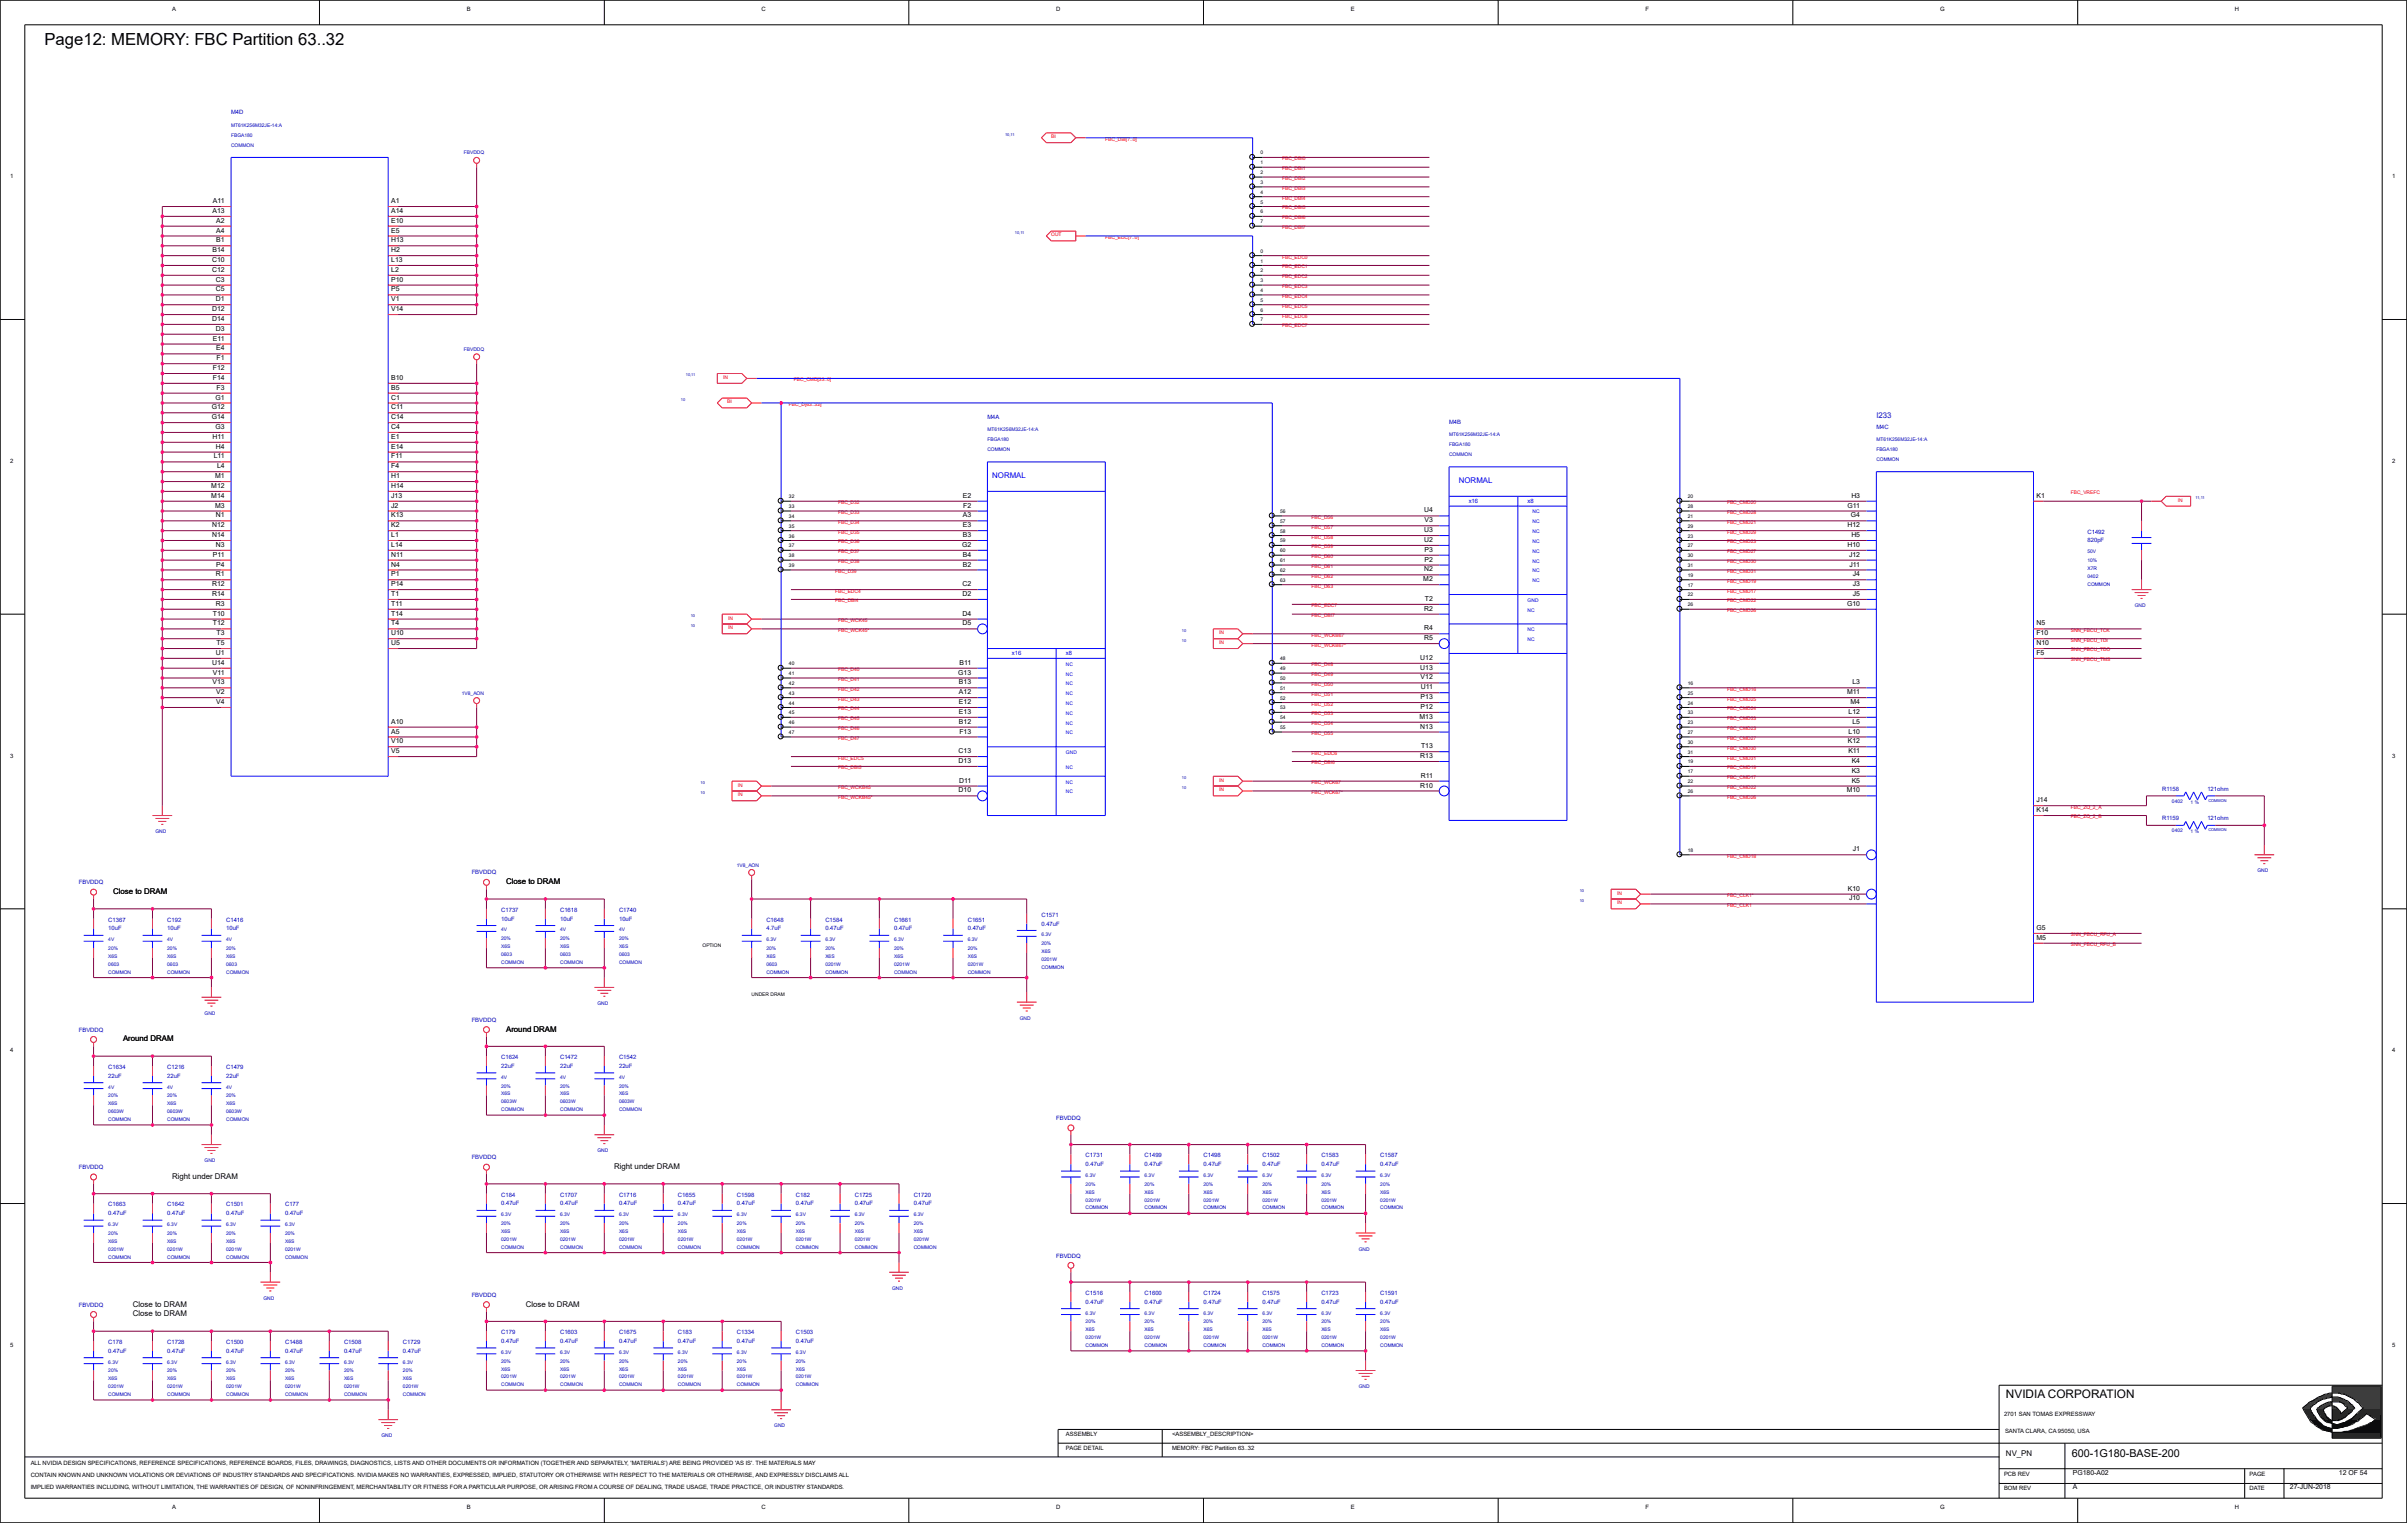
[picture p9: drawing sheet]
<svg xmlns="http://www.w3.org/2000/svg" width="271mm" height="172mm" viewBox="0 0 271 172" stroke-linecap="round" stroke-linejoin="round" font-family="sans-serif">
<defs><g id="words">
<text font-size="1.9" x="5" y="5.1">Page12: MEMORY: FBC Partition 63..32</text>
<text font-size="1.3" x="226.1" y="157.6">NVIDIA CORPORATION</text>
<text font-size="1.2" x="233.6" y="164.2">600-1G180-BASE-200</text>
<text font-size=".9" fill="#0000a0" x="211.5" y="47.1">I233</text>
<g font-size=".9" fill="#00f">
<text x="111.9" y="53.8">NORMAL</text>
<text x="164.5" y="54.4">NORMAL</text>
</g>
<g font-size=".9">
<text x="12.8" y="100.8">Close to DRAM</text>
<text x="57.1" y="99.7">Close to DRAM</text>
<text x="13.9" y="117.4">Around DRAM</text>
<text x="57.1" y="116.3">Around DRAM</text>
<text x="69.2" y="131.8">Right under DRAM</text>
<text x="19.4" y="132.9">Right under DRAM</text>
<text x="15" y="148.4">Close to DRAM</text>
<text x="15" y="147.3">Close to DRAM</text>
<text x="59.3" y="147.3">Close to DRAM</text>
<text x="226.1" y="164.1">NV_PN</text>
</g>
<g font-size=".8">
<text x="24" y="22.9">A11</text>
<text x="44.1" y="22.9">A1</text>
<text x="23.9" y="29.5">C10</text>
<text x="24" y="28.4">B14</text>
<text x="24" y="24">A13</text>
<text x="24.4" y="27.3">B1</text>
<text x="24.4" y="26.2">A4</text>
<text x="24.4" y="25.1">A2</text>
<text x="44.1" y="29.5">L13</text>
<text x="44.1" y="28.4">H2</text>
<text x="44.1" y="27.3">H13</text>
<text x="44.1" y="26.2">E5</text>
<text x="44.1" y="25.1">E10</text>
<text x="44.1" y="24">A14</text>
<text x="23.9" y="35.1">D12</text>
<text x="23.9" y="30.6">C12</text>
<text x="24.3" y="34">D1</text>
<text x="24.3" y="32.9">C5</text>
<text x="24.3" y="31.8">C3</text>
<text x="44.1" y="35.1">V14</text>
<text x="44.1" y="34">V1</text>
<text x="44.1" y="32.9">P5</text>
<text x="44.1" y="31.8">P10</text>
<text x="44.1" y="30.6">L2</text>
<text x="23.9" y="36.2">D14</text>
<text x="24" y="41.7">F12</text>
<text x="24" y="38.4">E11</text>
<text x="24.3" y="37.3">D3</text>
<text x="24.4" y="39.5">E4</text>
<text x="24.4" y="40.6">F1</text>
<text x="23.9" y="47.3">G14</text>
<text x="23.9" y="46.1">G12</text>
<text x="24" y="42.8">F14</text>
<text x="24.3" y="45">G1</text>
<text x="24.4" y="43.9">F3</text>
<text x="44.1" y="47.3">C14</text>
<text x="44.1" y="46.1">C11</text>
<text x="44.1" y="45">C1</text>
<text x="44.1" y="43.9">B5</text>
<text x="44.1" y="42.8">B10</text>
<text x="24" y="49.5">H11</text>
<text x="24.1" y="51.7">L11</text>
<text x="24.3" y="53.9">M1</text>
<text x="24.3" y="48.4">G3</text>
<text x="24.3" y="50.6">H4</text>
<text x="24.5" y="52.8">L4</text>
<text x="44.1" y="53.9">H1</text>
<text x="44.1" y="52.8">F4</text>
<text x="44.1" y="51.7">F11</text>
<text x="44.1" y="50.6">E14</text>
<text x="44.1" y="49.5">E1</text>
<text x="44.1" y="48.4">C4</text>
<text x="23.8" y="56.1">M14</text>
<text x="23.8" y="55">M12</text>
<text x="23.9" y="59.4">N12</text>
<text x="24.3" y="57.2">M3</text>
<text x="24.3" y="58.3">N1</text>
<text x="44.1" y="59.4">K2</text>
<text x="44.1" y="58.3">K13</text>
<text x="44.1" y="57.2">J2</text>
<text x="44.1" y="56.1">J13</text>
<text x="44.1" y="55">H14</text>
<text x="108.5" y="59.4">E3</text>
<text x="108.5" y="58.3">A3</text>
<text x="108.5" y="56.1">E2</text>
<text x="108.6" y="57.2">F2</text>
<text x="160.5" y="60">U3</text>
<text x="160.5" y="57.8">U4</text>
<text x="160.6" y="58.9">V3</text>
<text x="208.3" y="59.4">H12</text>
<text x="208.3" y="57.2">G11</text>
<text x="208.7" y="58.3">G4</text>
<text x="208.7" y="56.1">H3</text>
<text x="229.6" y="56.1">K1</text>
<text x="23.9" y="60.5">N14</text>
<text x="24" y="62.8">P11</text>
<text x="24.3" y="65">R1</text>
<text x="24.3" y="61.6">N3</text>
<text x="24.4" y="63.9">P4</text>
<text x="44.1" y="65">P1</text>
<text x="44.1" y="63.9">N4</text>
<text x="44.1" y="62.8">N11</text>
<text x="44.1" y="61.6">L14</text>
<text x="44.1" y="60.5">L1</text>
<text x="108.4" y="61.6">G2</text>
<text x="108.5" y="63.9">B2</text>
<text x="108.5" y="62.8">B4</text>
<text x="108.5" y="60.5">B3</text>
<text x="160.4" y="65.5">M2</text>
<text x="160.5" y="64.4">N2</text>
<text x="160.5" y="61.1">U2</text>
<text x="160.6" y="63.3">P2</text>
<text x="160.6" y="62.2">P3</text>
<text x="208.3" y="61.6">H10</text>
<text x="208.4" y="62.8">J12</text>
<text x="208.5" y="63.9">J11</text>
<text x="208.7" y="60.5">H5</text>
<text x="208.9" y="65">J4</text>
<text x="23.9" y="67.2">R14</text>
<text x="23.9" y="66.1">R12</text>
<text x="24" y="70.5">T12</text>
<text x="24" y="69.4">T10</text>
<text x="24.3" y="68.3">R3</text>
<text x="24.4" y="71.6">T3</text>
<text x="44.1" y="71.6">U10</text>
<text x="44.1" y="70.5">T4</text>
<text x="44.1" y="69.4">T14</text>
<text x="44.1" y="68.3">T11</text>
<text x="44.1" y="67.2">T1</text>
<text x="44.1" y="66.1">P14</text>
<text x="108.5" y="70.5">D5</text>
<text x="108.5" y="69.4">D4</text>
<text x="108.5" y="67.2">D2</text>
<text x="108.5" y="66.1">C2</text>
<text x="160.5" y="71.1">R4</text>
<text x="160.5" y="68.8">R2</text>
<text x="160.6" y="67.7">T2</text>
<text x="208.2" y="68.3">G10</text>
<text x="208.9" y="67.2">J5</text>
<text x="208.9" y="66.1">J3</text>
<text x="229.6" y="71.6">F10</text>
<text x="229.6" y="70.5">N5</text>
<text x="23.9" y="74.9">U14</text>
<text x="24" y="77.2">V13</text>
<text x="24" y="76">V11</text>
<text x="24.3" y="73.8">U1</text>
<text x="24.4" y="72.7">T5</text>
<text x="44.1" y="72.7">U5</text>
<text x="108" y="76">G13</text>
<text x="108.1" y="77.2">B13</text>
<text x="108.2" y="74.9">B11</text>
<text x="160.1" y="75.5">U13</text>
<text x="160.1" y="74.4">U12</text>
<text x="160.1" y="76.6">V12</text>
<text x="160.2" y="77.7">U11</text>
<text x="160.5" y="72.2">R5</text>
<text x="208.8" y="77.2">L3</text>
<text x="229.6" y="73.8">F5</text>
<text x="229.6" y="72.7">N10</text>
<text x="24.4" y="79.4">V4</text>
<text x="24.4" y="78.3">V2</text>
<text x="44.1" y="83.8">V10</text>
<text x="44.1" y="82.7">A5</text>
<text x="44.1" y="81.6">A10</text>
<text x="108.1" y="81.6">B12</text>
<text x="108.1" y="80.5">E13</text>
<text x="108.1" y="79.4">E12</text>
<text x="108.1" y="78.3">A12</text>
<text x="108.1" y="82.7">F13</text>
<text x="160" y="81">M13</text>
<text x="160.1" y="82.1">N13</text>
<text x="160.1" y="79.9">P12</text>
<text x="160.1" y="78.8">P13</text>
<text x="208.2" y="78.3">M11</text>
<text x="208.3" y="83.8">K12</text>
<text x="208.4" y="82.7">L10</text>
<text x="208.4" y="80.5">L12</text>
<text x="208.6" y="79.4">M4</text>
<text x="208.8" y="81.6">L5</text>
<text x="44.1" y="84.9">V5</text>
<text x="108.1" y="89.3">D10</text>
<text x="108.1" y="86">D13</text>
<text x="108.1" y="84.9">C13</text>
<text x="108.1" y="88.2">D11</text>
<text x="160.1" y="88.8">R10</text>
<text x="160.1" y="85.5">R13</text>
<text x="160.2" y="87.7">R11</text>
<text x="160.2" y="84.3">T13</text>
<text x="208.2" y="89.3">M10</text>
<text x="208.4" y="84.9">K11</text>
<text x="208.7" y="88.2">K5</text>
<text x="208.7" y="87.1">K3</text>
<text x="208.7" y="86">K4</text>
<text x="208.9" y="96">J1</text>
<text x="229.6" y="91.5">K14</text>
<text x="229.6" y="90.4">J14</text>
<text x="208.3" y="100.4">K10</text>
<text x="208.4" y="101.5">J10</text>
<text x="229.6" y="105.9">M5</text>
<text x="229.6" y="104.8">G5</text>
<text x="233.7" y="167.9">A</text>
<text x="233.7" y="166.2">PG180-A02</text>
<text x="258.1" y="167.9">27-JUN-2018</text>
<text x="263.7" y="166.2">12 OF 54</text>
</g>
<g font-size=".7">
<text x="19.4" y="1.2">A</text>
<text x="52.6" y="1.2">B</text>
<text x="85.8" y="1.2">C</text>
<text x="119.1" y="1.2">D</text>
<text x="152.3" y="1.2">E</text>
<text x="185.5" y="1.2">F</text>
<text x="218.7" y="1.2">G</text>
<text x="251.9" y="1.2">H</text>
<text x="1.1" y="20.1">1</text>
<text x="269.7" y="20.1">1</text>
<text x="1.1" y="52.2">2</text>
<text x="269.7" y="52.2">2</text>
<text x="1.1" y="85.4">3</text>
<text x="269.7" y="85.4">3</text>
<text x="1.1" y="118.6">4</text>
<text x="269.7" y="118.6">4</text>
<text x="1.1" y="151.8">5</text>
<text x="269.7" y="151.8">5</text>
<text x="120.2" y="161.9">ASSEMBLY</text>
<text x="132.1" y="161.9">&lt;ASSEMBLY_DESCRIPTION&gt;</text>
<text x="225.9" y="159.6">2701 SAN TOMAS EXPRESSWAY</text>
<text x="226" y="161.6">SANTA CLARA, CA 95050, USA</text>
<text x="3.5" y="165.1">ALL NVIDIA DESIGN SPECIFICATIONS, REFERENCE SPECIFICATIONS, REFERENCE BOARDS, FILES, DRAWINGS, DIAGNOSTICS, LISTS AND OTHER DOCUMENTS OR INFORMATION (TOGETHER AND SEPARATELY, 'MATERIALS') ARE BEING PROVIDED 'AS IS'. THE MATERIALS MAY</text>
<text x="3.5" y="167.9">IMPLIED WARRANTIES INCLUDING, WITHOUT LIMITATION, THE WARRANTIES OF DESIGN, OF NONINFRINGEMENT, MERCHANTABILITY OR FITNESS FOR A PARTICULAR PURPOSE, OR ARISING FROM A COURSE OF DEALING, TRADE USAGE, TRADE PRACTICE, OR INDUSTRY STANDARDS.</text>
<text x="3.5" y="166.5">CONTAIN KNOWN AND UNKNOWN VIOLATIONS OR DEVIATIONS OF INDUSTRY STANDARDS AND SPECIFICATIONS. NVIDIA MAKES NO WARRANTIES, EXPRESSED, IMPLIED, STATUTORY OR OTHERWISE WITH RESPECT TO THE MATERIALS OR OTHERWISE, AND EXPRESSLY DISCLAIMS ALL</text>
<text x="120.2" y="163.5">PAGE DETAIL</text>
<text x="132.1" y="163.5">MEMORY: FBC Partition 63..32</text>
<text x="225.9" y="166.3">PCB REV</text>
<text x="253.6" y="166.3">PAGE</text>
<text x="19.4" y="170.1">A</text>
<text x="52.6" y="170.1">B</text>
<text x="85.8" y="170.1">C</text>
<text x="119.1" y="170.1">D</text>
<text x="152.3" y="170.1">E</text>
<text x="185.5" y="170.1">F</text>
<text x="218.7" y="170.1">G</text>
<text x="225.9" y="168">BOM REV</text>
<text x="251.9" y="170.1">H</text>
<text x="253.6" y="168">DATE</text>
</g>
<g font-size=".7" fill="#0000a0">
<text x="26" y="12.9">M4D</text>
<text x="111.3" y="47.2">M4A</text>
<text x="163.4" y="47.8">M4B</text>
<text x="211.5" y="48.3">M4C</text>
<text x="235.3" y="60.2">C1492</text>
<text x="235.3" y="61.2">820pF</text>
<text x="243.7" y="89.2">R1158</text>
<text x="248.8" y="89.2">121ohm</text>
<text x="243.7" y="92.5">R1159</text>
<text x="248.8" y="92.5">121ohm</text>
<text x="8.9" y="99.7">FBVDDQ</text>
<text x="53.2" y="98.6">FBVDDQ</text>
<text x="12.2" y="103.9">C1367</text>
<text x="12.2" y="104.9">10uF</text>
<text x="18.9" y="103.9">C192</text>
<text x="18.9" y="104.9">10uF</text>
<text x="25.5" y="103.9">C1416</text>
<text x="25.5" y="104.9">10uF</text>
<text x="56.5" y="102.8">C1737</text>
<text x="56.5" y="103.8">10uF</text>
<text x="63.1" y="102.8">C1618</text>
<text x="63.1" y="103.8">10uF</text>
<text x="69.8" y="102.8">C1740</text>
<text x="69.8" y="103.8">10uF</text>
<text x="86.4" y="103.9">C1648</text>
<text x="86.4" y="104.9">4.7uF</text>
<text x="93" y="103.9">C1584</text>
<text x="93" y="104.9">0.47uF</text>
<text x="100.8" y="103.9">C1661</text>
<text x="100.8" y="104.9">0.47uF</text>
<text x="109.1" y="103.9">C1651</text>
<text x="109.1" y="104.9">0.47uF</text>
<text x="117.4" y="103.3">C1571</text>
<text x="117.4" y="104.3">0.47uF</text>
<text x="8.9" y="116.3">FBVDDQ</text>
<text x="53.2" y="115.2">FBVDDQ</text>
<text x="56.5" y="119.4">C1624</text>
<text x="63.1" y="119.4">C1472</text>
<text x="69.8" y="119.4">C1542</text>
<text x="12.2" y="120.5">C1634</text>
<text x="12.2" y="121.5">22uF</text>
<text x="18.9" y="120.5">C1216</text>
<text x="18.9" y="121.5">22uF</text>
<text x="25.5" y="120.5">C1479</text>
<text x="25.5" y="121.5">22uF</text>
<text x="56.5" y="120.4">22uF</text>
<text x="63.1" y="120.4">22uF</text>
<text x="69.8" y="120.4">22uF</text>
<text x="8.9" y="131.8">FBVDDQ</text>
<text x="53.2" y="130.7">FBVDDQ</text>
<text x="119.1" y="126.3">FBVDDQ</text>
<text x="122.4" y="130.5">C1731</text>
<text x="122.4" y="131.5">0.47uF</text>
<text x="129" y="130.5">C1499</text>
<text x="129" y="131.5">0.47uF</text>
<text x="135.7" y="130.5">C1498</text>
<text x="135.7" y="131.5">0.47uF</text>
<text x="142.3" y="130.5">C1502</text>
<text x="142.3" y="131.5">0.47uF</text>
<text x="149" y="130.5">C1583</text>
<text x="149" y="131.5">0.47uF</text>
<text x="155.6" y="130.5">C1587</text>
<text x="155.6" y="131.5">0.47uF</text>
<text x="12.2" y="136">C1663</text>
<text x="12.2" y="137">0.47uF</text>
<text x="18.9" y="136">C1642</text>
<text x="18.9" y="137">0.47uF</text>
<text x="25.5" y="136">C1501</text>
<text x="25.5" y="137">0.47uF</text>
<text x="32.1" y="136">C177</text>
<text x="32.1" y="137">0.47uF</text>
<text x="56.5" y="134.9">C184</text>
<text x="56.5" y="135.9">0.47uF</text>
<text x="63.1" y="134.9">C1707</text>
<text x="63.1" y="135.9">0.47uF</text>
<text x="69.8" y="134.9">C1716</text>
<text x="69.8" y="135.9">0.47uF</text>
<text x="76.4" y="134.9">C1655</text>
<text x="76.4" y="135.9">0.47uF</text>
<text x="83.1" y="134.9">C1598</text>
<text x="83.1" y="135.9">0.47uF</text>
<text x="89.7" y="134.9">C182</text>
<text x="89.7" y="135.9">0.47uF</text>
<text x="96.4" y="134.9">C1725</text>
<text x="96.4" y="135.9">0.47uF</text>
<text x="103" y="134.9">C1720</text>
<text x="103" y="135.9">0.47uF</text>
<text x="119.1" y="141.8">FBVDDQ</text>
<text x="8.9" y="147.3">FBVDDQ</text>
<text x="53.2" y="146.2">FBVDDQ</text>
<text x="122.4" y="146">C1516</text>
<text x="122.4" y="147">0.47uF</text>
<text x="129" y="146">C1600</text>
<text x="129" y="147">0.47uF</text>
<text x="135.7" y="146">C1724</text>
<text x="135.7" y="147">0.47uF</text>
<text x="142.3" y="146">C1575</text>
<text x="142.3" y="147">0.47uF</text>
<text x="149" y="146">C1723</text>
<text x="149" y="147">0.47uF</text>
<text x="155.6" y="146">C1591</text>
<text x="155.6" y="147">0.47uF</text>
<text x="12.2" y="151.5">C178</text>
<text x="12.2" y="152.5">0.47uF</text>
<text x="18.9" y="151.5">C1728</text>
<text x="18.9" y="152.5">0.47uF</text>
<text x="25.5" y="151.5">C1500</text>
<text x="25.5" y="152.5">0.47uF</text>
<text x="32.1" y="151.5">C1488</text>
<text x="32.1" y="152.5">0.47uF</text>
<text x="38.8" y="151.5">C1508</text>
<text x="38.8" y="152.5">0.47uF</text>
<text x="45.4" y="151.5">C1729</text>
<text x="45.4" y="152.5">0.47uF</text>
<text x="56.5" y="150.4">C179</text>
<text x="56.5" y="151.4">0.47uF</text>
<text x="63.1" y="150.4">C1603</text>
<text x="63.1" y="151.4">0.47uF</text>
<text x="69.8" y="150.4">C1675</text>
<text x="69.8" y="151.4">0.47uF</text>
<text x="76.4" y="150.4">C183</text>
<text x="76.4" y="151.4">0.47uF</text>
<text x="83.1" y="150.4">C1334</text>
<text x="83.1" y="151.4">0.47uF</text>
<text x="89.7" y="150.4">C1503</text>
<text x="89.7" y="151.4">0.47uF</text>
</g>
<g font-size=".7" fill="#00f">
<text x="165.6" y="56.7">x16</text>
<text x="172.2" y="56.7">x8</text>
<text x="114.1" y="73.9">x16</text>
<text x="120.2" y="73.9">x8</text>
</g>
<g font-size=".6" fill="#0000a0">
<text x="26" y="14.3">MT61K256M32JE-14:A</text>
<text x="26" y="15.4">FBGA180</text>
<text x="26" y="16.5">COMMON</text>
<text x="52.3" y="17.4">FBVDDQ</text>
<text x="52.3" y="39.6">FBVDDQ</text>
<text x="111.3" y="50.9">COMMON</text>
<text x="111.3" y="48.6">MT61K256M32JE-14:A</text>
<text x="111.3" y="49.7">FBGA180</text>
<text x="163.4" y="51.4">COMMON</text>
<text x="163.4" y="50.3">FBGA180</text>
<text x="163.4" y="49.2">MT61K256M32JE-14:A</text>
<text x="211.5" y="50.9">FBGA180</text>
<text x="211.5" y="52">COMMON</text>
<text x="211.5" y="49.7">MT61K256M32JE-14:A</text>
<text x="235.3" y="62.4">50V</text>
<text x="235.3" y="65.1">0402</text>
<text x="235.3" y="63.4">10%</text>
<text x="235.3" y="64.3">X7R</text>
<text x="235.3" y="66">COMMON</text>
<text x="240.6" y="68.5">GND</text>
<text x="52.1" y="78.3">1V8_AON</text>
<text x="17.5" y="93.9">GND</text>
<text x="244.8" y="93.8">0402</text>
<text x="244.8" y="90.5">0402</text>
<text x="247" y="93.9">1 %</text>
<text x="247" y="90.6">1 %</text>
<text x="83.1" y="97.7">1V8_AON</text>
<text x="254.5" y="98.4">GND</text>
<text x="12.2" y="108">X6S</text>
<text x="12.2" y="106.1">4V</text>
<text x="12.2" y="107.1">20%</text>
<text x="18.9" y="107.1">20%</text>
<text x="18.9" y="108">X6S</text>
<text x="18.9" y="106.1">4V</text>
<text x="25.5" y="108">X6S</text>
<text x="25.5" y="107.1">20%</text>
<text x="25.5" y="106.1">4V</text>
<text x="56.5" y="106">20%</text>
<text x="56.5" y="105">4V</text>
<text x="56.5" y="107.8">0603</text>
<text x="56.5" y="106.9">X6S</text>
<text x="63.1" y="106">20%</text>
<text x="63.1" y="106.9">X6S</text>
<text x="63.1" y="107.8">0603</text>
<text x="63.1" y="105">4V</text>
<text x="69.8" y="106.9">X6S</text>
<text x="69.8" y="107.8">0603</text>
<text x="69.8" y="106">20%</text>
<text x="69.8" y="105">4V</text>
<text x="86.4" y="108">X6S</text>
<text x="86.4" y="107.1">20%</text>
<text x="86.4" y="106.1">6.3V</text>
<text x="93" y="107.1">20%</text>
<text x="93" y="106.1">6.3V</text>
<text x="93" y="108">X6S</text>
<text x="100.8" y="107.1">20%</text>
<text x="100.8" y="106.1">6.3V</text>
<text x="100.8" y="108">X6S</text>
<text x="109.1" y="107.1">20%</text>
<text x="109.1" y="106.1">6.3V</text>
<text x="109.1" y="108">X6S</text>
<text x="117.4" y="106.5">20%</text>
<text x="117.4" y="105.6">6.3V</text>
<text x="117.4" y="107.4">X6S</text>
<text x="12.2" y="109.8">COMMON</text>
<text x="12.2" y="108.9">0603</text>
<text x="18.9" y="108.9">0603</text>
<text x="18.9" y="109.8">COMMON</text>
<text x="25.5" y="109.8">COMMON</text>
<text x="25.5" y="108.9">0603</text>
<text x="56.5" y="108.7">COMMON</text>
<text x="63.1" y="108.7">COMMON</text>
<text x="67.4" y="113.3">GND</text>
<text x="69.8" y="108.7">COMMON</text>
<text x="86.4" y="108.9">0603</text>
<text x="86.4" y="109.8">COMMON</text>
<text x="93" y="108.9">0201W</text>
<text x="93" y="109.8">COMMON</text>
<text x="100.8" y="108.9">0201W</text>
<text x="100.8" y="109.8">COMMON</text>
<text x="109.1" y="108.9">0201W</text>
<text x="109.1" y="109.8">COMMON</text>
<text x="117.4" y="108.3">0201W</text>
<text x="117.4" y="109.2">COMMON</text>
<text x="23.1" y="114.4">GND</text>
<text x="115" y="115">GND</text>
<text x="12.2" y="124.6">X6S</text>
<text x="12.2" y="125.5">0603W</text>
<text x="12.2" y="122.7">4V</text>
<text x="12.2" y="123.7">20%</text>
<text x="18.9" y="123.7">20%</text>
<text x="18.9" y="124.6">X6S</text>
<text x="18.9" y="125.5">0603W</text>
<text x="18.9" y="122.7">4V</text>
<text x="25.5" y="125.5">0603W</text>
<text x="25.5" y="124.6">X6S</text>
<text x="25.5" y="123.7">20%</text>
<text x="25.5" y="122.7">4V</text>
<text x="56.5" y="124.4">0603W</text>
<text x="56.5" y="123.5">X6S</text>
<text x="56.5" y="122.6">20%</text>
<text x="56.5" y="121.6">4V</text>
<text x="56.5" y="125.3">COMMON</text>
<text x="63.1" y="124.4">0603W</text>
<text x="63.1" y="125.3">COMMON</text>
<text x="63.1" y="123.5">X6S</text>
<text x="63.1" y="121.6">4V</text>
<text x="63.1" y="122.6">20%</text>
<text x="69.8" y="121.6">4V</text>
<text x="69.8" y="125.3">COMMON</text>
<text x="69.8" y="124.4">0603W</text>
<text x="69.8" y="123.5">X6S</text>
<text x="69.8" y="122.6">20%</text>
<text x="12.2" y="126.4">COMMON</text>
<text x="18.9" y="126.4">COMMON</text>
<text x="23.1" y="131">GND</text>
<text x="25.5" y="126.4">COMMON</text>
<text x="67.4" y="129.9">GND</text>
<text x="56.5" y="137.1">6.3V</text>
<text x="63.1" y="137.1">6.3V</text>
<text x="69.8" y="137.1">6.3V</text>
<text x="76.4" y="137.1">6.3V</text>
<text x="83.1" y="137.1">6.3V</text>
<text x="89.7" y="137.1">6.3V</text>
<text x="96.4" y="137.1">6.3V</text>
<text x="103" y="137.1">6.3V</text>
<text x="122.4" y="136.3">COMMON</text>
<text x="122.4" y="134.6">X6S</text>
<text x="122.4" y="132.7">6.3V</text>
<text x="122.4" y="133.7">20%</text>
<text x="122.4" y="135.4">0201W</text>
<text x="129" y="136.3">COMMON</text>
<text x="129" y="134.6">X6S</text>
<text x="129" y="132.7">6.3V</text>
<text x="129" y="133.7">20%</text>
<text x="129" y="135.4">0201W</text>
<text x="135.7" y="136.3">COMMON</text>
<text x="135.7" y="134.6">X6S</text>
<text x="135.7" y="132.7">6.3V</text>
<text x="135.7" y="133.7">20%</text>
<text x="135.7" y="135.4">0201W</text>
<text x="142.3" y="136.3">COMMON</text>
<text x="142.3" y="134.6">X6S</text>
<text x="142.3" y="132.7">6.3V</text>
<text x="142.3" y="133.7">20%</text>
<text x="142.3" y="135.4">0201W</text>
<text x="149" y="136.3">COMMON</text>
<text x="149" y="134.6">X6S</text>
<text x="149" y="132.7">6.3V</text>
<text x="149" y="133.7">20%</text>
<text x="149" y="135.4">0201W</text>
<text x="155.6" y="136.3">COMMON</text>
<text x="155.6" y="134.6">X6S</text>
<text x="155.6" y="132.7">6.3V</text>
<text x="155.6" y="133.7">20%</text>
<text x="155.6" y="135.4">0201W</text>
<text x="12.2" y="141">0201W</text>
<text x="12.2" y="139.2">20%</text>
<text x="12.2" y="138.2">6.3V</text>
<text x="12.2" y="140.1">X6S</text>
<text x="12.2" y="141.9">COMMON</text>
<text x="18.9" y="141">0201W</text>
<text x="18.9" y="139.2">20%</text>
<text x="18.9" y="138.2">6.3V</text>
<text x="18.9" y="140.1">X6S</text>
<text x="18.9" y="141.9">COMMON</text>
<text x="25.5" y="141">0201W</text>
<text x="25.5" y="139.2">20%</text>
<text x="25.5" y="138.2">6.3V</text>
<text x="25.5" y="140.1">X6S</text>
<text x="25.5" y="141.9">COMMON</text>
<text x="32.1" y="141">0201W</text>
<text x="32.1" y="139.2">20%</text>
<text x="32.1" y="138.2">6.3V</text>
<text x="32.1" y="140.1">X6S</text>
<text x="32.1" y="141.9">COMMON</text>
<text x="56.5" y="139.9">0201W</text>
<text x="56.5" y="138.1">20%</text>
<text x="56.5" y="139">X6S</text>
<text x="56.5" y="140.8">COMMON</text>
<text x="63.1" y="139.9">0201W</text>
<text x="63.1" y="138.1">20%</text>
<text x="63.1" y="139">X6S</text>
<text x="63.1" y="140.8">COMMON</text>
<text x="69.8" y="139.9">0201W</text>
<text x="69.8" y="138.1">20%</text>
<text x="69.8" y="139">X6S</text>
<text x="69.8" y="140.8">COMMON</text>
<text x="76.4" y="139.9">0201W</text>
<text x="76.4" y="138.1">20%</text>
<text x="76.4" y="139">X6S</text>
<text x="76.4" y="140.8">COMMON</text>
<text x="83.1" y="139.9">0201W</text>
<text x="83.1" y="138.1">20%</text>
<text x="83.1" y="139">X6S</text>
<text x="83.1" y="140.8">COMMON</text>
<text x="89.7" y="139.9">0201W</text>
<text x="89.7" y="138.1">20%</text>
<text x="89.7" y="139">X6S</text>
<text x="89.7" y="140.8">COMMON</text>
<text x="96.4" y="139.9">0201W</text>
<text x="96.4" y="138.1">20%</text>
<text x="96.4" y="139">X6S</text>
<text x="96.4" y="140.8">COMMON</text>
<text x="103" y="139.9">0201W</text>
<text x="103" y="138.1">20%</text>
<text x="103" y="139">X6S</text>
<text x="103" y="140.8">COMMON</text>
<text x="153.2" y="141">GND</text>
<text x="29.7" y="146.5">GND</text>
<text x="100.6" y="145.4">GND</text>
<text x="122.4" y="149.2">20%</text>
<text x="122.4" y="148.2">6.3V</text>
<text x="129" y="149.2">20%</text>
<text x="129" y="148.2">6.3V</text>
<text x="135.7" y="149.2">20%</text>
<text x="135.7" y="148.2">6.3V</text>
<text x="142.3" y="149.2">20%</text>
<text x="142.3" y="148.2">6.3V</text>
<text x="149" y="149.2">20%</text>
<text x="149" y="148.2">6.3V</text>
<text x="155.6" y="149.2">20%</text>
<text x="155.6" y="148.2">6.3V</text>
<text x="12.2" y="154.7">20%</text>
<text x="12.2" y="153.7">6.3V</text>
<text x="12.2" y="155.6">X6S</text>
<text x="18.9" y="154.7">20%</text>
<text x="18.9" y="153.7">6.3V</text>
<text x="18.9" y="155.6">X6S</text>
<text x="25.5" y="154.7">20%</text>
<text x="25.5" y="153.7">6.3V</text>
<text x="25.5" y="155.6">X6S</text>
<text x="32.1" y="154.7">20%</text>
<text x="32.1" y="153.7">6.3V</text>
<text x="32.1" y="155.6">X6S</text>
<text x="38.8" y="154.7">20%</text>
<text x="38.8" y="153.7">6.3V</text>
<text x="38.8" y="155.6">X6S</text>
<text x="45.4" y="154.7">20%</text>
<text x="45.4" y="153.7">6.3V</text>
<text x="45.4" y="155.6">X6S</text>
<text x="56.5" y="155.4">0201W</text>
<text x="56.5" y="153.6">20%</text>
<text x="56.5" y="152.6">6.3V</text>
<text x="56.5" y="154.5">X6S</text>
<text x="63.1" y="155.4">0201W</text>
<text x="63.1" y="153.6">20%</text>
<text x="63.1" y="152.6">6.3V</text>
<text x="63.1" y="154.5">X6S</text>
<text x="69.8" y="155.4">0201W</text>
<text x="69.8" y="153.6">20%</text>
<text x="69.8" y="152.6">6.3V</text>
<text x="69.8" y="154.5">X6S</text>
<text x="76.4" y="155.4">0201W</text>
<text x="76.4" y="153.6">20%</text>
<text x="76.4" y="152.6">6.3V</text>
<text x="76.4" y="154.5">X6S</text>
<text x="83.1" y="155.4">0201W</text>
<text x="83.1" y="153.6">20%</text>
<text x="83.1" y="152.6">6.3V</text>
<text x="83.1" y="154.5">X6S</text>
<text x="89.7" y="155.4">0201W</text>
<text x="89.7" y="153.6">20%</text>
<text x="89.7" y="152.6">6.3V</text>
<text x="89.7" y="154.5">X6S</text>
<text x="122.4" y="151">0201W</text>
<text x="122.4" y="150.1">X6S</text>
<text x="122.4" y="151.8">COMMON</text>
<text x="129" y="151">0201W</text>
<text x="129" y="150.1">X6S</text>
<text x="129" y="151.8">COMMON</text>
<text x="135.7" y="151">0201W</text>
<text x="135.7" y="150.1">X6S</text>
<text x="135.7" y="151.8">COMMON</text>
<text x="142.3" y="151">0201W</text>
<text x="142.3" y="150.1">X6S</text>
<text x="142.3" y="151.8">COMMON</text>
<text x="149" y="151">0201W</text>
<text x="149" y="150.1">X6S</text>
<text x="149" y="151.8">COMMON</text>
<text x="155.6" y="151">0201W</text>
<text x="155.6" y="150.1">X6S</text>
<text x="155.6" y="151.8">COMMON</text>
<text x="12.2" y="156.5">0201W</text>
<text x="12.2" y="157.4">COMMON</text>
<text x="18.9" y="156.5">0201W</text>
<text x="18.9" y="157.4">COMMON</text>
<text x="25.5" y="156.5">0201W</text>
<text x="25.5" y="157.4">COMMON</text>
<text x="32.1" y="156.5">0201W</text>
<text x="32.1" y="157.4">COMMON</text>
<text x="38.8" y="156.5">0201W</text>
<text x="38.8" y="157.4">COMMON</text>
<text x="45.4" y="156.5">0201W</text>
<text x="45.4" y="157.4">COMMON</text>
<text x="56.5" y="156.3">COMMON</text>
<text x="63.1" y="156.3">COMMON</text>
<text x="69.8" y="156.3">COMMON</text>
<text x="76.4" y="156.3">COMMON</text>
<text x="83.1" y="156.3">COMMON</text>
<text x="87.3" y="160.9">GND</text>
<text x="89.7" y="156.3">COMMON</text>
<text x="153.2" y="156.5">GND</text>
<text x="43" y="162">GND</text>
</g>
<g font-size=".6" fill="#f00">
<text x="118.5" y="15.6">BI</text>
<text x="124.6" y="15.9">FBC_DBI[7..0]</text>
<text x="144.5" y="18.1">FBC_DBI0</text>
<text x="144.5" y="19.2">FBC_DBI1</text>
<text x="144.5" y="20.3">FBC_DBI2</text>
<text x="144.5" y="21.4">FBC_DBI3</text>
<text x="144.5" y="22.5">FBC_DBI4</text>
<text x="144.5" y="23.6">FBC_DBI5</text>
<text x="118.5" y="26.7">OUT</text>
<text x="124.6" y="26.9">FBC_EDC[7..0]</text>
<text x="144.5" y="24.7">FBC_DBI6</text>
<text x="144.5" y="25.8">FBC_DBI7</text>
<text x="144.5" y="29.1">FBC_EDC0</text>
<text x="144.5" y="30.3">FBC_EDC1</text>
<text x="144.5" y="31.4">FBC_EDC2</text>
<text x="144.5" y="32.5">FBC_EDC3</text>
<text x="144.5" y="33.6">FBC_EDC4</text>
<text x="144.5" y="34.7">FBC_EDC5</text>
<text x="144.5" y="35.8">FBC_EDC6</text>
<text x="144.5" y="36.9">FBC_EDC7</text>
<text x="81.5" y="42.7">IN</text>
<text x="82" y="45.5">BI</text>
<text x="88.9" y="45.8">FBC_D[63..32]</text>
<text x="89.5" y="43">FBC_CMD[33..0]</text>
<text x="94.5" y="56.8">FBC_D32</text>
<text x="94.5" y="57.9">FBC_D33</text>
<text x="94.5" y="59">FBC_D34</text>
<text x="147.9" y="58.5">FBC_D56</text>
<text x="147.9" y="59.6">FBC_D57</text>
<text x="194.7" y="56.8">FBC_CMD20</text>
<text x="194.7" y="59">FBC_CMD21</text>
<text x="194.7" y="57.9">FBC_CMD28</text>
<text x="233.4" y="55.7">FBC_VREFC</text>
<text x="245.5" y="56.6">IN</text>
<text x="94.1" y="64.6">FBC_D39</text>
<text x="94.5" y="60.2">FBC_D35</text>
<text x="94.5" y="61.3">FBC_D36</text>
<text x="94.5" y="62.4">FBC_D37</text>
<text x="94.5" y="63.5">FBC_D38</text>
<text x="147.9" y="60.7">FBC_D58</text>
<text x="147.9" y="61.8">FBC_D59</text>
<text x="147.9" y="62.9">FBC_D60</text>
<text x="147.9" y="64">FBC_D61</text>
<text x="147.9" y="65.1">FBC_D62</text>
<text x="194.7" y="65.7">FBC_CMD19</text>
<text x="194.7" y="61.3">FBC_CMD23</text>
<text x="194.7" y="62.4">FBC_CMD27</text>
<text x="194.7" y="60.2">FBC_CMD29</text>
<text x="194.7" y="63.5">FBC_CMD30</text>
<text x="194.7" y="64.6">FBC_CMD31</text>
<text x="82.1" y="70.9">IN</text>
<text x="82.1" y="69.8">IN</text>
<text x="94.1" y="67.9">FBC_DBI4</text>
<text x="94.1" y="66.8">FBC_EDC4</text>
<text x="94.5" y="70.1">FBC_WCK45</text>
<text x="94.5" y="71.2">FBC_WCK45*</text>
<text x="137.4" y="71.5">IN</text>
<text x="147.9" y="66.2">FBC_D63</text>
<text x="147.9" y="69.6">FBC_DBI7</text>
<text x="147.9" y="68.5">FBC_EDC7</text>
<text x="147.9" y="71.8">FBC_WCKB67</text>
<text x="194.7" y="66.8">FBC_CMD17</text>
<text x="194.7" y="67.9">FBC_CMD22</text>
<text x="194.7" y="69">FBC_CMD26</text>
<text x="233.4" y="71.2">SNN_FBCU_TCK</text>
<text x="94.5" y="75.7">FBC_D40</text>
<text x="94.5" y="76.8">FBC_D41</text>
<text x="94.5" y="77.9">FBC_D42</text>
<text x="137.4" y="72.6">IN</text>
<text x="147.9" y="75.1">FBC_D48</text>
<text x="147.9" y="76.2">FBC_D49</text>
<text x="147.9" y="77.3">FBC_D50</text>
<text x="147.9" y="72.9">FBC_WCKB67*</text>
<text x="194.7" y="77.9">FBC_CMD16</text>
<text x="233.4" y="72.3">SNN_FBCU_TDI</text>
<text x="233.4" y="73.4">SNN_FBCU_TDO</text>
<text x="233.4" y="74.5">SNN_FBCU_TMS</text>
<text x="94.5" y="79">FBC_D43</text>
<text x="94.5" y="80.1">FBC_D44</text>
<text x="94.5" y="81.2">FBC_D45</text>
<text x="94.5" y="82.3">FBC_D46</text>
<text x="94.5" y="83.4">FBC_D47</text>
<text x="147.9" y="78.4">FBC_D51</text>
<text x="147.9" y="79.5">FBC_D52</text>
<text x="147.9" y="80.6">FBC_D53</text>
<text x="147.9" y="81.7">FBC_D54</text>
<text x="147.9" y="82.9">FBC_D55</text>
<text x="194.7" y="82.3">FBC_CMD23</text>
<text x="194.7" y="80.1">FBC_CMD24</text>
<text x="194.7" y="79">FBC_CMD25</text>
<text x="194.7" y="83.4">FBC_CMD27</text>
<text x="194.7" y="81.2">FBC_CMD33</text>
<text x="83.2" y="89.8">IN</text>
<text x="83.2" y="88.7">IN</text>
<text x="94.5" y="86.7">FBC_DBI5</text>
<text x="94.5" y="85.6">FBC_EDC5</text>
<text x="94.5" y="88.9">FBC_WCKB45</text>
<text x="137.4" y="89.2">IN</text>
<text x="137.4" y="88.1">IN</text>
<text x="147.9" y="86.2">FBC_DBI6</text>
<text x="147.9" y="85.1">FBC_EDC6</text>
<text x="147.9" y="88.4">FBC_WCK67</text>
<text x="147.9" y="89.5">FBC_WCK67*</text>
<text x="194.7" y="87.8">FBC_CMD17</text>
<text x="194.7" y="86.7">FBC_CMD19</text>
<text x="194.7" y="88.9">FBC_CMD22</text>
<text x="194.7" y="84.5">FBC_CMD30</text>
<text x="194.7" y="85.6">FBC_CMD31</text>
<text x="94.5" y="90.1">FBC_WCKB45*</text>
<text x="194.7" y="90.1">FBC_CMD26</text>
<text x="233.4" y="91.2">FBC_ZQ_2_A</text>
<text x="233.4" y="92.3">FBC_ZQ_2_B</text>
<text x="182.3" y="102">IN</text>
<text x="182.3" y="100.8">IN</text>
<text x="194.7" y="101.1">FBC_CLK1*</text>
<text x="194.7" y="96.7">FBC_CMD18</text>
<text x="194.7" y="102.2">FBC_CLK1</text>
<text x="233.4" y="105.6">SNN_FBCU_RFU_A</text>
<text x="233.4" y="106.7">SNN_FBCU_RFU_B</text>
</g>
<g font-size=".6">
<text x="142.1" y="17.4">0</text>
<text x="142.1" y="22.9">5</text>
<text x="142.1" y="21.8">4</text>
<text x="142.1" y="20.7">3</text>
<text x="142.1" y="19.6">2</text>
<text x="142.1" y="18.5">1</text>
<text x="142.1" y="29.6">1</text>
<text x="142.1" y="28.5">0</text>
<text x="142.1" y="25.2">7</text>
<text x="142.1" y="24.1">6</text>
<text x="142.1" y="35.1">6</text>
<text x="142.1" y="34">5</text>
<text x="142.1" y="32.9">4</text>
<text x="142.1" y="31.8">3</text>
<text x="142.1" y="30.7">2</text>
<text x="142.1" y="36.2">7</text>
<text x="88.9" y="59.5">35</text>
<text x="88.9" y="58.4">34</text>
<text x="88.9" y="57.3">33</text>
<text x="88.9" y="56.2">32</text>
<text x="144.3" y="58.9">57</text>
<text x="144.3" y="57.8">56</text>
<text x="190.3" y="59.5">29</text>
<text x="190.3" y="58.4">21</text>
<text x="190.3" y="57.3">28</text>
<text x="190.3" y="56.2">20</text>
<text x="88.9" y="63.9">39</text>
<text x="88.9" y="62.8">38</text>
<text x="88.9" y="61.7">37</text>
<text x="88.9" y="60.6">36</text>
<text x="144.3" y="65.6">63</text>
<text x="144.3" y="64.5">62</text>
<text x="144.3" y="63.4">61</text>
<text x="144.3" y="62.3">60</text>
<text x="144.3" y="61.2">59</text>
<text x="144.3" y="60">58</text>
<text x="190.3" y="65">19</text>
<text x="190.3" y="63.9">31</text>
<text x="190.3" y="62.8">30</text>
<text x="190.3" y="61.7">27</text>
<text x="190.3" y="60.6">23</text>
<text x="190.3" y="68.3">26</text>
<text x="190.3" y="67.2">22</text>
<text x="190.3" y="66.1">17</text>
<text x="88.9" y="77.2">42</text>
<text x="88.9" y="76.1">41</text>
<text x="88.9" y="75">40</text>
<text x="144.3" y="77.8">51</text>
<text x="144.3" y="76.7">50</text>
<text x="144.3" y="75.5">49</text>
<text x="144.3" y="74.4">48</text>
<text x="190.3" y="77.2">16</text>
<text x="88.9" y="82.7">47</text>
<text x="88.9" y="81.6">46</text>
<text x="88.9" y="80.5">45</text>
<text x="88.9" y="79.4">44</text>
<text x="88.9" y="78.3">43</text>
<text x="144.3" y="82.2">55</text>
<text x="144.3" y="81.1">54</text>
<text x="144.3" y="80">53</text>
<text x="144.3" y="78.9">52</text>
<text x="190.3" y="83.8">30</text>
<text x="190.3" y="82.7">27</text>
<text x="190.3" y="81.6">23</text>
<text x="190.3" y="80.5">33</text>
<text x="190.3" y="79.4">24</text>
<text x="190.3" y="78.3">25</text>
<text x="190.3" y="89.4">26</text>
<text x="190.3" y="88.3">22</text>
<text x="190.3" y="87.2">17</text>
<text x="190.3" y="86.1">19</text>
<text x="190.3" y="85">31</text>
<text x="190.3" y="96">18</text>
<text x="79.2" y="106.8">OPTION</text>
<text x="84.7" y="112.3">UNDER DRAM</text>
</g>
<g font-size=".6" fill="#00f">
<text x="172.8" y="59">NC</text>
<text x="172.8" y="57.9">NC</text>
<text x="172.8" y="60.1">NC</text>
<text x="172.8" y="62.3">NC</text>
<text x="172.8" y="65.6">NC</text>
<text x="172.8" y="63.4">NC</text>
<text x="172.8" y="64.5">NC</text>
<text x="172.8" y="61.2">NC</text>
<text x="172.2" y="71.2">NC</text>
<text x="172.2" y="69">NC</text>
<text x="172.2" y="67.8">GND</text>
<text x="120.2" y="77.3">NC</text>
<text x="120.2" y="76.2">NC</text>
<text x="120.2" y="75">NC</text>
<text x="172.2" y="72.3">NC</text>
<text x="120.2" y="80.6">NC</text>
<text x="120.2" y="79.5">NC</text>
<text x="120.2" y="81.7">NC</text>
<text x="120.2" y="82.8">NC</text>
<text x="120.2" y="78.4">NC</text>
<text x="120.2" y="86.7">NC</text>
<text x="120.2" y="88.3">NC</text>
<text x="120.2" y="89.4">NC</text>
<text x="120.2" y="85">GND</text>
</g>
<g font-size=".4" fill="#0000a0">
<text x="113.3" y="15.3">10,11</text>
<text x="114.4" y="26.4">10,11</text>
<text x="76.8" y="45.2">10</text>
<text x="77.3" y="42.4">10,11</text>
<text x="247.5" y="56.3">11,11</text>
<text x="77.9" y="70.7">10</text>
<text x="77.9" y="69.6">10</text>
<text x="133.2" y="71.2">10</text>
<text x="133.2" y="72.3">10</text>
<text x="79" y="89.5">10</text>
<text x="79" y="88.4">10</text>
<text x="133.2" y="88.9">10</text>
<text x="133.2" y="87.8">10</text>
<text x="248.9" y="93.7">COMMON</text>
<text x="248.9" y="90.4">COMMON</text>
<text x="178.1" y="101.7">10</text>
<text x="178.1" y="100.6">10</text>
</g>
</g></defs>
<g fill="none" stroke="#00f" stroke-width=".11">
<path d="M26 17.7h17.8v69.8h-17.8zM122.4 15.5h18.8v10M122.4 26.6h18.8v10M85.3 42.7h104.1v53.7M85.8 45.4h57.6v37.1M88.1 45.4v37.7M110.2 57.6h1.1M110.2 58.7h1.1M110.2 59.8h1.1M110.2 56.5h1.1M111.3 52.1h13.3v39.8h-13.3zM111.3 55.4h13.3"/>
<path d="M162.2 59.3h1.2M162.2 58.2h1.2M163.4 52.6h13.2v39.9h-13.2zM163.4 57.1h13.2M163.4 55.9h13.2M171.1 55.9v17.8M210.4 57.6h1.1M210.4 58.7h1.1M210.4 59.8h1.1M210.4 56.5h1.1M211.5 53.2h17.7v59.8h-17.7zM241.4 59.8v.8"/>
<path d="M110.2 60.9h1.1M110.2 62h1.1M110.2 63.1h1.1M110.2 77.5h1.1M110.2 78.6h1.1M110.2 79.8h1.1M110.2 64.3h1.1M110.2 66.5h1.1M110.2 67.6h1.1M110.2 69.8h1.1M110.2 75.3h1.1M110.2 76.4h1.1"/>
<path d="M111.3 74.2h13.3M111.3 73.1h13.3M119.1 73.1v18.8M162.2 77h1.2M162.2 79.2h1.2M162.2 71.4h1.2M162.2 64.8h1.2M162.2 62.6h1.2M162.2 61.5h1.2M162.2 60.4h1.2M162.2 69.2h1.2M162.2 68.1h1.2"/>
<path d="M162.2 75.9h1.2M162.2 74.8h1.2M162.2 78.1h1.2M162.2 65.9h1.2M162.2 63.7h1.2M163.4 70.3h13.2M163.4 67h13.2M163.4 73.7h13.2M210.4 68.7h1.1M210.4 60.9h1.1M210.4 62h1.1M210.4 63.1h1.1"/>
<path d="M210.4 77.5h1.1M210.4 78.6h1.1M210.4 79.8h1.1M210.4 64.3h1.1M210.4 65.4h1.1M210.4 66.5h1.1M210.4 67.6h1.1M240.3 60.6h2.2M240.3 61.3h2.2M241.4 61.3v.7M110.2 80.9h1.1M110.2 82h1.1"/>
<path d="M110.2 83.1h1.1M110.2 85.3h1.1M110.2 86.4h1.1M110.2 88.6h1.1M111.3 87.5h13.3M111.3 84.2h13.3M162.2 80.3h1.2M162.2 81.4h1.2M162.2 84.7h1.2M162.2 85.8h1.2M162.2 82.5h1.2M162.2 88.1h1.2"/>
<path d="M210.4 87.5h1.1M210.4 80.9h1.1M210.4 82h1.1M210.4 83.1h1.1M210.4 84.2h1.1M210.4 85.3h1.1M210.4 86.4h1.1M210.4 88.6h1.1M210.4 89.7h1.1M245.3 89.7h.9M245.3 93h.9M248.8 89.7h.9"/>
<path d="M248.8 93h.9M9.4 105.4h2.3M9.4 106.1h2.3M10.5 104.7v.7M10.5 106.1v.8M16.1 105.4h2.2M16.1 106.1h2.2M17.2 104.7v.7M17.2 106.1v.8M22.7 105.4h2.2M22.7 106.1h2.2M23.8 104.7v.7"/>
<path d="M23.8 106.1v.8M53.7 104.3h2.2M53.7 105h2.2M54.8 103.6v.7M54.8 105v.8M60.4 104.3h2.2M60.4 105h2.2M61.5 103.6v.7M61.5 105v.8M67 104.3h2.2M67 105h2.2M68.1 103.6v.7"/>
<path d="M68.1 105v.8M83.6 105.4h2.2M83.6 106.1h2.2M84.7 104.7v.7M84.7 106.1v.8M90.3 105.4h2.2M90.3 106.1h2.2M91.4 104.7v.7M91.4 106.1v.8M98 105.4h2.2M98 106.1h2.2M99.1 104.7v.7"/>
<path d="M99.1 106.1v.8M106.3 105.4h2.2M106.3 106.1h2.2M107.4 104.7v.7M107.4 106.1v.8M114.6 104.9h2.2M114.6 105.6h2.2M115.7 104.1v.8M115.7 105.6v.7M210.4 101.9h1.1M9.4 137.6h2.3M9.4 138.2h2.3"/>
<path d="M9.4 122.1h2.3M9.4 122.7h2.3M10.5 121.3v.8M10.5 122.7v.8M10.5 136.8v.8M10.5 138.2v.8M16.1 137.6h2.2M16.1 138.2h2.2M16.1 122.1h2.2M16.1 122.7h2.2M17.2 121.3v.8M17.2 122.7v.8"/>
<path d="M17.2 136.8v.8M17.2 138.2v.8M22.7 137.6h2.2M22.7 138.2h2.2M22.7 122.1h2.2M22.7 122.7h2.2M23.8 121.3v.8M23.8 122.7v.8M23.8 136.8v.8M23.8 138.2v.8M29.4 137.6h2.2M29.4 138.2h2.2"/>
<path d="M30.5 136.8v.8M30.5 138.2v.8M53.7 136.4h2.2M53.7 137.1h2.2M53.7 120.9h2.2M53.7 121.6h2.2M54.8 120.2v.7M54.8 121.6v.8M54.8 135.7v.7M54.8 137.1v.8M60.4 136.4h2.2M60.4 137.1h2.2"/>
<path d="M60.4 120.9h2.2M60.4 121.6h2.2M61.5 120.2v.7M61.5 121.6v.8M61.5 135.7v.7M61.5 137.1v.8M67 136.4h2.2M67 137.1h2.2M67 120.9h2.2M67 121.6h2.2M68.1 120.2v.7M68.1 121.6v.8"/>
<path d="M68.1 135.7v.7M68.1 137.1v.8M73.7 136.4h2.2M73.7 137.1h2.2M74.8 135.7v.7M74.8 137.1v.8M80.3 136.4h2.2M80.3 137.1h2.2M81.4 135.7v.7M81.4 137.1v.8M87 136.4h2.2M87 137.1h2.2"/>
<path d="M88.1 135.7v.7M88.1 137.1v.8M93.6 136.4h2.2M93.6 137.1h2.2M94.7 135.7v.7M94.7 137.1v.8M100.2 136.4h2.3M100.2 137.1h2.3M101.3 135.7v.7M101.3 137.1v.8M119.6 132h2.2M119.6 132.7h2.2"/>
<path d="M120.7 131.2v.8M120.7 132.7v.8M126.3 132h2.2M126.3 132.7h2.2M127.4 131.2v.8M127.4 132.7v.8M132.9 132h2.2M132.9 132.7h2.2M134 131.2v.8M134 132.7v.8M139.5 132h2.3M139.5 132.7h2.3"/>
<path d="M140.7 131.2v.8M140.7 132.7v.8M146.2 132h2.2M146.2 132.7h2.2M147.3 131.2v.8M147.3 132.7v.8M152.8 132h2.2M152.8 132.7h2.2M153.9 131.2v.8M153.9 132.7v.8M9.4 153.1h2.3M9.4 153.7h2.3"/>
<path d="M10.5 152.3v.8M10.5 153.7v.8M16.1 153.1h2.2M16.1 153.7h2.2M17.2 152.3v.8M17.2 153.7v.8M22.7 153.1h2.2M22.7 153.7h2.2M23.8 152.3v.8M23.8 153.7v.8M29.4 153.1h2.2M29.4 153.7h2.2"/>
<path d="M30.5 152.3v.8M30.5 153.7v.8M36 153.1h2.2M36 153.7h2.2M37.1 152.3v.8M37.1 153.7v.8M42.7 153.1h2.2M42.7 153.7h2.2M43.8 152.3v.8M43.8 153.7v.8M53.7 151.9h2.2M53.7 152.6h2.2"/>
<path d="M54.8 151.2v.7M54.8 152.6v.8M60.4 151.9h2.2M60.4 152.6h2.2M61.5 151.2v.7M61.5 152.6v.8M67 151.9h2.2M67 152.6h2.2M68.1 151.2v.7M68.1 152.6v.8M73.7 151.9h2.2M73.7 152.6h2.2"/>
<path d="M74.8 151.2v.7M74.8 152.6v.8M80.3 151.9h2.2M80.3 152.6h2.2M81.4 151.2v.7M81.4 152.6v.8M87 151.9h2.2M87 152.6h2.2M88.1 151.2v.7M88.1 152.6v.8M119.6 147.5h2.2M119.6 148.2h2.2"/>
<path d="M120.7 146.7v.8M120.7 148.2v.8M126.3 147.5h2.2M126.3 148.2h2.2M127.4 146.7v.8M127.4 148.2v.8M132.9 147.5h2.2M132.9 148.2h2.2M134 146.7v.8M134 148.2v.8M139.5 147.5h2.3M139.5 148.2h2.3"/>
<path d="M140.7 146.7v.8M140.7 148.2v.8M146.2 147.5h2.2M146.2 148.2h2.2M147.3 146.7v.8M147.3 148.2v.8M152.8 147.5h2.2M152.8 148.2h2.2M153.9 146.7v.8M153.9 148.2v.8"/>
<circle cx="110.8" cy="70.9" r=".55"/>
<circle cx="162.8" cy="72.6" r=".55"/>
<circle cx="110.8" cy="89.7" r=".55"/>
<circle cx="162.8" cy="89.2" r=".55"/>
<circle cx="211" cy="96.4" r=".55"/>
<circle cx="211" cy="100.8" r=".55"/>
</g>
<g fill="none" stroke="#f00" stroke-width=".11">
<path d="M53.7 18.4v.5M118 16.1h2.7M118 15h2.7M121.3 15.5h1.1M24.9 39.9h1.1M24.9 38.8h1.1M24.9 37.7h1.1M24.9 36.6h1.1M24.9 35.5h1.1M24.9 34.4h1.1M24.9 33.2h1.1M24.9 32.1h1.1"/>
<path d="M24.9 31h1.1M24.9 29.9h1.1M24.9 28.8h1.1M24.9 27.7h1.1M24.9 26.6h1.1M24.9 25.5h1.1M24.9 24.4h1.1M24.9 23.3h1.1M43.8 35.5h1.1M43.8 34.4h1.1M43.8 33.2h1.1M43.8 32.1h1.1"/>
<path d="M43.8 31h1.1M43.8 29.9h1.1M43.8 28.8h1.1M43.8 27.7h1.1M43.8 26.6h1.1M43.8 25.5h1.1M43.8 24.4h1.1M43.8 23.3h1.1M118.5 26h2.8v1.2h-2.8M121.3 26.6h1.1M24.9 59.8h1.1M24.9 58.7h1.1"/>
<path d="M24.9 57.6h1.1M24.9 56.5h1.1M24.9 55.4h1.1M24.9 54.3h1.1M24.9 53.2h1.1M24.9 52.1h1.1M24.9 51h1.1M24.9 49.9h1.1M24.9 48.7h1.1M24.9 47.6h1.1M24.9 46.5h1.1M24.9 45.4h1.1"/>
<path d="M24.9 44.3h1.1M24.9 43.2h1.1M24.9 42.1h1.1M24.9 41h1.1M43.8 59.8h1.1M43.8 58.7h1.1M43.8 57.6h1.1M43.8 56.5h1.1M43.8 55.4h1.1M43.8 54.3h1.1M43.8 53.2h1.1M43.8 52.1h1.1"/>
<path d="M43.8 51h1.1M43.8 49.9h1.1M43.8 48.7h1.1M43.8 47.6h1.1M43.8 46.5h1.1M43.8 45.4h1.1M43.8 44.3h1.1M43.8 43.2h1.1M53.7 40.6v.4M81.4 46h2.8M81.4 44.9h2.8M83.6 42.1h-2.7v1.1h2.7"/>
<path d="M84.2 42.7h1.1M84.7 45.4h1.1M229.2 56.5h1.1M241.4 58.7v1.1M242.5 56.5h1.1M244.2 55.9h2.8v1.2h-2.8M24.9 79.8h1.1M24.9 78.6h1.1M24.9 77.5h1.1M24.9 76.4h1.1M24.9 75.3h1.1M24.9 74.2h1.1"/>
<path d="M24.9 73.1h1.1M24.9 72h1.1M24.9 70.9h1.1M24.9 69.8h1.1M24.9 68.7h1.1M24.9 67.6h1.1M24.9 66.5h1.1M24.9 65.4h1.1M24.9 64.3h1.1M24.9 63.1h1.1M24.9 62h1.1M24.9 60.9h1.1"/>
<path d="M43.8 73.1h1.1M43.8 72h1.1M43.8 70.9h1.1M43.8 69.8h1.1M43.8 68.7h1.1M43.8 67.6h1.1M43.8 66.5h1.1M43.8 65.4h1.1M43.8 64.3h1.1M43.8 63.1h1.1M43.8 62h1.1M43.8 60.9h1.1"/>
<path d="M53.7 79.3v.5M81.4 70.3h2.8M84.2 69.2h-2.8v2.2h2.8M84.7 70.9h1.1M84.7 69.8h1.1M136.8 72h2.7M139.5 70.9h-2.7v2.2h2.7M140.1 71.4h1.1M140.1 72.6h1.1M229.2 74.2h1.1M229.2 73.1h1.1M229.2 72h1.1"/>
<path d="M229.2 70.9h1.1M240.3 66.5h2.2M240.6 66.8h1.6M241 67.1h.9M241.3 67.5h.2M241.4 62v1.1M241.4 65.4v1.1M17.2 91.9h2.2M17.5 92.3h1.6M17.9 92.6h.8M18.2 92.9h.2M18.3 90.8v1.1"/>
<path d="M43.8 85.3h1.1M43.8 84.2h1.1M43.8 83.1h1.1M43.8 82h1.1M54.8 99.8v.4M82.5 89.2h2.8M84.7 98.7v.4M85.3 88.1h-2.8v2.2h2.8M85.8 89.7h1.2M85.8 88.6h1.2M136.8 88.6h2.7M139.5 87.5h-2.7v2.2h2.7"/>
<path d="M140.1 89.2h1.1M140.1 88.1h1.1M229.2 91.9h1.1M229.2 90.8h1.1M254.2 96.4h2.2M254.5 96.7h1.5M254.8 97h.9M255.1 97.4h.3M255.3 95.3v1.1M10.5 100.9v.4M10.5 103.6v1.1M10.5 106.9v1.1"/>
<path d="M10.5 117.5v.5M17.2 103.6v1.1M17.2 106.9v1.1M22.7 112.4h2.2M23.1 112.7h1.5M23.4 113.1h.9M23.7 113.4h.2M23.8 103.6v1.1M23.8 106.9v1.1M23.8 111.3v1.1M54.8 102.5v1.1M54.8 105.8v1.1"/>
<path d="M54.8 116.4v.4M54.8 119.1v1.1M61.5 102.5v1.1M61.5 105.8v1.1M61.5 119.1v1.1M67 111.3h2.2M67.4 111.6h1.5M67.7 112h.9M68 112.3h.2M68.1 102.5v1.1M68.1 105.8v1.1M68.1 110.2v1.1"/>
<path d="M68.1 119.1v1.1M84.7 103.6v1.1M84.7 106.9v1.1M91.4 103.6v1.1M91.4 106.9v1.1M99.1 103.6v1.1M99.1 106.9v1.1M107.4 103.6v1.1M107.4 106.9v1.1M114.6 113h2.2M115 113.3h1.5M115.3 113.6h.9"/>
<path d="M115.6 114h.3M115.7 103v1.1M115.7 106.3v1.1M115.7 111.9v1.1M181.6 101.3h2.8M184.4 100.2h-2.8v2.3h2.8M184.9 101.9h1.2M184.9 100.8h1.2M229.2 106.3h1.1M229.2 105.2h1.1M10.5 120.2v1.1M10.5 123.5v1.1"/>
<path d="M10.5 133v.5M10.5 135.7v1.1M10.5 139v1.1M17.2 120.2v1.1M17.2 123.5v1.1M17.2 135.7v1.1M17.2 139v1.1M22.7 129h2.2M23.1 129.4h1.5M23.4 129.7h.9M23.7 130h.2M23.8 120.2v1.1"/>
<path d="M23.8 123.5v1.1M23.8 127.9v1.1M23.8 135.7v1.1M23.8 139v1.1M30.5 135.7v1.1M30.5 139v1.1M54.8 122.4v1.1M54.8 131.9v.4M54.8 134.6v1.1M54.8 137.9v1.1M61.5 122.4v1.1M61.5 134.6v1.1"/>
<path d="M61.5 137.9v1.1M67 127.9h2.2M67.4 128.3h1.5M67.7 128.6h.9M68 128.9h.2M68.1 122.4v1.1M68.1 126.8v1.1M68.1 134.6v1.1M68.1 137.9v1.1M74.8 134.6v1.1M74.8 137.9v1.1M81.4 134.6v1.1"/>
<path d="M81.4 137.9v1.1M88.1 134.6v1.1M88.1 137.9v1.1M94.7 134.6v1.1M94.7 137.9v1.1M101.3 134.6v1.1M101.3 137.9v1.1M120.7 127.5v.4M120.7 130.1v1.1M120.7 133.5v1.1M127.4 130.1v1.1M127.4 133.5v1.1"/>
<path d="M134 130.1v1.1M134 133.5v1.1M140.7 130.1v1.1M140.7 133.5v1.1M147.3 130.1v1.1M147.3 133.5v1.1M152.8 139h2.2M153.2 139.3h1.5M153.5 139.7h.9M153.8 140h.3M153.9 130.1v1.1M153.9 133.5v1.1"/>
<path d="M153.9 137.9v1.1M10.5 148.5v.5M10.5 151.2v1.1M10.5 154.5v1.1M17.2 151.2v1.1M17.2 154.5v1.1M23.8 151.2v1.1M23.8 154.5v1.1M29.4 144.5h2.2M29.7 144.9h1.6M30 145.2h.9M30.4 145.5h.2"/>
<path d="M30.5 143.4v1.1M30.5 151.2v1.1M30.5 154.5v1.1M37.1 151.2v1.1M37.1 154.5v1.1M43.8 151.2v1.1M43.8 154.5v1.1M43.8 158.9v1.1M54.8 147.4v.5M54.8 150.1v1.1M54.8 153.4v1.1M61.5 150.1v1.1"/>
<path d="M61.5 153.4v1.1M68.1 150.1v1.1M68.1 153.4v1.1M74.8 150.1v1.1M74.8 153.4v1.1M81.4 150.1v1.1M81.4 153.4v1.1M87 158.9h2.2M87.3 159.3h1.5M87.6 159.6h.9M87.9 159.9h.3M88.1 150.1v1.1"/>
<path d="M88.1 153.4v1.1M88.1 157.8v1.1M100.2 143.4h2.3M100.6 143.8h1.5M100.9 144.1h.9M101.2 144.4h.3M101.3 142.3v1.1M120.7 143v.4M120.7 145.6v1.1M120.7 149v1.1M127.4 145.6v1.1M127.4 149v1.1"/>
<path d="M134 145.6v1.1M134 149v1.1M140.7 145.6v1.1M140.7 149v1.1M147.3 145.6v1.1M147.3 149v1.1M152.8 154.5h2.2M153.2 154.8h1.5M153.5 155.2h.9M153.8 155.5h.3M153.9 145.6v1.1M153.9 149v1.1"/>
<path d="M153.9 153.4v1.1M42.7 160h2.2M43 160.4h1.5M43.3 160.7h.9M43.7 161h.2"/>
<circle cx="53.7" cy="18.1" r=".33"/>
<circle cx="53.7" cy="40.2" r=".33"/>
<circle cx="53.7" cy="79" r=".33"/>
<circle cx="54.8" cy="99.5" r=".33"/>
<circle cx="84.7" cy="98.4" r=".33"/>
<circle cx="10.5" cy="100.6" r=".33"/>
<circle cx="10.5" cy="117.2" r=".33"/>
<circle cx="54.8" cy="116.1" r=".33"/>
<circle cx="10.5" cy="132.7" r=".33"/>
<circle cx="54.8" cy="131.6" r=".33"/>
<circle cx="120.7" cy="127.1" r=".33"/>
<circle cx="10.5" cy="148.2" r=".33"/>
<circle cx="54.8" cy="147.1" r=".33"/>
<circle cx="120.7" cy="142.6" r=".33"/>
</g>
<g fill="#000" stroke="#00f" stroke-width=".11">
<path d="M246.4 92.6l-.2 .4zM246.4 89.3l-.2 .4zM246.4 92.6l.4 .9zM246.4 89.3l.4 .9zM247.3 92.6l-.5 .9zM247.3 92.6l.4 .9zM247.3 89.3l-.5 .9zM247.3 89.3l.4 .9zM248.2 92.6l-.5 .9zM248.2 89.3l-.5 .9zM248.2 92.6l.4 .9zM248.2 89.3l.4 .9z"/>
<path d="M248.8 93l-.2 .5zM248.8 89.7l-.2 .5z"/>
</g>
<g fill="#000" stroke="#f00" stroke-width=".11">
<path d="M117.4 15.5l.6-.5zM117.4 15.5l.6 .6zM120.7 16.1l.6-.6zM120.7 15l.6 .5zM118.5 26l-.5 .6zM118 26.6l.5 .6zM81.4 44.9l-.5 .5zM80.9 45.4l.5 .6zM83.6 43.2l.6-.5zM83.6 42.1l.6 .6zM84.2 46l.5-.6zM84.2 44.9l.5 .5z"/>
<path d="M243.6 56.5l.6-.6zM243.6 56.5l.6 .6zM84.2 71.4l.5-.5zM84.7 69.8l-.5 .5zM84.2 70.3l.5 .6zM84.2 69.2l.5 .6zM139.5 73.1l.6-.5zM139.5 72l.6-.6zM139.5 72l.6 .6zM139.5 70.9l.6 .5zM85.8 89.7l-.5 .6zM85.8 88.6l-.5 .6z"/>
<path d="M85.3 89.2l.5 .5zM85.3 88.1l.5 .5zM139.5 89.7l.6-.5zM140.1 88.1l-.6 .5zM139.5 88.6l.6 .6zM139.5 87.5l.6 .6zM184.4 102.5l.5-.6zM184.4 101.3l.5-.5zM184.4 101.3l.5 .6zM184.4 100.2l.5 .6z"/>
</g>
<g fill="none" stroke="#800040" stroke-width=".11">
<path d="M53.7 18.9v16.6h-8.8M142.3 17.7h18.8M142.3 18.9h18.8M142.3 20h18.8M18.3 24.4h6.6M18.3 25.5h6.6M18.3 28.8h6.6M18.3 29.9h6.6M18.3 31h6.6M18.3 32.1h6.6M18.3 33.2h6.6M18.3 34.4h6.6"/>
<path d="M18.3 35.5h6.6M18.3 36.6h6.6M18.3 27.7h6.6M18.3 26.6h6.6M18.3 39.9h6.6M18.3 38.8h6.6M18.3 37.7h6.6M24.9 23.3h-6.6v67.5M44.9 23.3h8.8M44.9 24.4h8.8M44.9 25.5h8.8M44.9 28.8h8.8"/>
<path d="M44.9 29.9h8.8M44.9 31h8.8M44.9 32.1h8.8M44.9 33.2h8.8M44.9 34.4h8.8M44.9 27.7h8.8M44.9 26.6h8.8M142.3 21.1h18.8M142.3 22.2h18.8M142.3 23.3h18.8M142.3 24.4h18.8M142.3 25.5h18.8"/>
<path d="M142.3 28.8h18.8M142.3 29.9h18.8M142.3 31h18.8M142.3 32.1h18.8M142.3 33.2h18.8M142.3 34.4h18.8M142.3 35.5h18.8M142.3 36.6h18.8M18.3 56.5h6.6M18.3 58.7h6.6M18.3 57.6h6.6M18.3 59.8h6.6"/>
<path d="M18.3 55.4h6.6M18.3 54.3h6.6M18.3 53.2h6.6M18.3 52.1h6.6M18.3 51h6.6M18.3 49.9h6.6M18.3 48.7h6.6M18.3 47.6h6.6M18.3 46.5h6.6M18.3 45.4h6.6M18.3 44.3h6.6M18.3 43.2h6.6"/>
<path d="M18.3 42.1h6.6M18.3 41h6.6M44.9 56.5h8.8M44.9 58.7h8.8M44.9 57.6h8.8M44.9 59.8h8.8M44.9 55.4h8.8M44.9 54.3h8.8M44.9 53.2h8.8M44.9 52.1h8.8M44.9 51h8.8M44.9 49.9h8.8"/>
<path d="M44.9 48.7h8.8M44.9 47.6h8.8M44.9 46.5h8.8M44.9 45.4h8.8M44.9 44.3h8.8M44.9 43.2h8.8M53.7 41v32.1h-8.8M89.2 56.5h21M89.2 58.7h21M89.2 57.6h21M89.2 59.8h21M144.5 58.2h17.7"/>
<path d="M144.5 59.3h17.7M190.5 56.5h19.9M190.5 58.7h19.9M190.5 57.6h19.9M190.5 59.8h19.9M230.3 56.5h12.2M241.4 56.5v2.2M18.3 77.5h6.6M18.3 66.5h6.6M18.3 65.4h6.6M18.3 67.6h6.6M18.3 60.9h6.6"/>
<path d="M18.3 79.8h6.6M18.3 78.6h6.6M18.3 68.7h6.6M18.3 62h6.6M18.3 63.1h6.6M18.3 64.3h6.6M18.3 75.3h6.6M18.3 76.4h6.6M18.3 69.8h6.6M18.3 70.9h6.6M18.3 72h6.6M18.3 73.1h6.6"/>
<path d="M18.3 74.2h6.6M44.9 66.5h8.8M44.9 65.4h8.8M44.9 67.6h8.8M44.9 60.9h8.8M44.9 68.7h8.8M44.9 62h8.8M44.9 63.1h8.8M44.9 64.3h8.8M44.9 69.8h8.8M44.9 70.9h8.8M44.9 72h8.8"/>
<path d="M53.7 79.8v5.5h-8.8M85.8 69.8h24.4M85.8 70.9h24.4M89.2 77.5h21M89.2 66.5h21M89.2 67.6h21M89.2 60.9h21M89.2 79.8h21M89.2 78.6h21M89.2 62h21M89.2 63.1h21M89.2 64.3h21"/>
<path d="M89.2 75.3h21M89.2 76.4h21M141.2 71.4h21M141.2 72.6h21M144.5 74.8h17.7M144.5 75.9h17.7M144.5 77h17.7M144.5 78.1h17.7M144.5 79.2h17.7M144.5 60.4h17.7M144.5 61.5h17.7M144.5 62.6h17.7"/>
<path d="M144.5 63.7h17.7M144.5 64.8h17.7M144.5 65.9h17.7M145.6 69.2h16.6M145.6 68.1h16.6M190.5 77.5h19.9M190.5 66.5h19.9M190.5 65.4h19.9M190.5 67.6h19.9M190.5 60.9h19.9M190.5 79.8h19.9M190.5 78.6h19.9"/>
<path d="M190.5 68.7h19.9M190.5 62h19.9M190.5 63.1h19.9M190.5 64.3h19.9M230.3 70.9h11.1M230.3 72h11.1M230.3 73.1h11.1M230.3 74.2h11.1M241.4 63.1v2.3M44.9 82h8.8M44.9 83.1h8.8M44.9 84.2h8.8"/>
<path d="M84.7 99.1v4.5M87 88.6h23.2M87 89.7h23.2M89.2 86.4h21M89.2 82h21M89.2 83.1h21M89.2 85.3h21M89.2 80.9h21M141.2 88.1h21M141.2 89.2h21M144.5 80.3h17.7M144.5 81.4h17.7"/>
<path d="M144.5 82.5h17.7M145.6 85.8h16.6M145.6 84.7h16.6M190.5 87.5h19.9M190.5 96.4h19.9M190.5 86.4h19.9M190.5 88.6h19.9M190.5 82h19.9M190.5 89.7h19.9M190.5 83.1h19.9M190.5 84.2h19.9M190.5 85.3h19.9"/>
<path d="M190.5 80.9h19.9M230.3 91.9h11.7v1.1h3.3M245.3 89.7h-3.3v1.1h-11.7M249.7 89.7h5.6v5.6M249.7 93h5.6M10.5 101.3v2.3M10.5 108v2.2h13.3M10.5 118v2.2M10.5 119.1h13.3v1.1M10.5 102.5h13.3v1.1M17.2 102.5v1.1M17.2 108v2.2"/>
<path d="M17.2 119.1v1.1M23.8 108v3.3M54.8 101.3h13.3v1.2M54.8 100.2v2.3M54.8 106.9v2.2h13.3M54.8 116.8v2.3M54.8 118h13.3v1.1M61.5 101.3v1.2M61.5 106.9v2.2M61.5 118v1.1M68.1 106.9v3.3M84.7 108v2.2h31"/>
<path d="M84.7 101.3h31v1.7M91.4 101.3v2.3M91.4 108v2.2M99.1 101.3v2.3M99.1 108v2.2M107.4 101.3v2.3M107.4 108v2.2M115.7 107.4v4.5M186.1 101.9h24.3M186.1 100.8h24.3M230.3 105.2h11.1M230.3 106.3h11.1"/>
<path d="M10.5 124.6v2.2h13.3M10.5 133.5v2.2M10.5 134.6h20v1.1M17.2 124.6v2.2M17.2 134.6v1.1M23.8 124.6v3.3M23.8 134.6v1.1M54.8 123.5v2.2h13.3M54.8 132.3v2.3M54.8 139v2.2h46.5M54.8 133.5h46.5v1.1M61.5 123.5v2.2"/>
<path d="M61.5 133.5v1.1M61.5 139v2.2M68.1 123.5v3.3M68.1 133.5v1.1M68.1 139v2.2M74.8 133.5v1.1M74.8 139v2.2M81.4 133.5v1.1M81.4 139v2.2M88.1 133.5v1.1M88.1 139v2.2M94.7 133.5v1.1"/>
<path d="M94.7 139v2.2M101.3 139v3.3M120.7 127.9v2.2M120.7 134.6v2.2h33.2M120.7 129h33.2v1.1M127.4 129v1.1M127.4 134.6v2.2M134 129v1.1M134 134.6v2.2M140.7 129v1.1M140.7 134.6v2.2M147.3 129v1.1"/>
<path d="M147.3 134.6v2.2M153.9 134.6v3.3M10.5 140.1v2.2h20M10.5 149v2.2M10.5 155.6v2.2h33.3M10.5 150.1h33.3v1.1M17.2 140.1v2.2M17.2 150.1v1.1M17.2 155.6v2.2M23.8 140.1v2.2M23.8 150.1v1.1M23.8 155.6v2.2"/>
<path d="M30.5 140.1v3.3M30.5 150.1v1.1M30.5 155.6v2.2M37.1 150.1v1.1M37.1 155.6v2.2M43.8 155.6v3.3M54.8 147.9v2.2M54.8 154.5v2.2h33.3M54.8 149h33.3v1.1M61.5 149v1.1M61.5 154.5v2.2M68.1 149v1.1"/>
<path d="M68.1 154.5v2.2M74.8 149v1.1M74.8 154.5v2.2M81.4 149v1.1M81.4 154.5v2.2M88.1 154.5v3.3M120.7 143.4v2.2M120.7 150.1v2.2h33.2M120.7 144.5h33.2v1.1M127.4 144.5v1.1M127.4 150.1v2.2M134 144.5v1.1"/>
<path d="M134 150.1v2.2M140.7 144.5v1.1M140.7 150.1v2.2M147.3 144.5v1.1M147.3 150.1v2.2M153.9 150.1v3.3"/>
</g>
<g fill="#f0f">
<circle cx="53.7" cy="84.2" r=".22"/>
<circle cx="53.7" cy="83.1" r=".22"/>
<circle cx="53.7" cy="82" r=".22"/>
<circle cx="84.7" cy="101.3" r=".22"/>
<circle cx="91.4" cy="101.3" r=".22"/>
<circle cx="99.1" cy="101.3" r=".22"/>
<circle cx="107.4" cy="101.3" r=".22"/>
<circle cx="88.1" cy="45.4" r=".22"/>
<circle cx="241.4" cy="56.5" r=".22"/>
<circle cx="17.2" cy="150.1" r=".22"/>
<circle cx="10.5" cy="150.1" r=".22"/>
<circle cx="17.2" cy="134.6" r=".22"/>
<circle cx="10.5" cy="134.6" r=".22"/>
<circle cx="17.2" cy="119.1" r=".22"/>
<circle cx="10.5" cy="119.1" r=".22"/>
<circle cx="17.2" cy="102.5" r=".22"/>
<circle cx="10.5" cy="102.5" r=".22"/>
<circle cx="23.8" cy="150.1" r=".22"/>
<circle cx="23.8" cy="134.6" r=".22"/>
<circle cx="37.1" cy="150.1" r=".22"/>
<circle cx="30.5" cy="150.1" r=".22"/>
<circle cx="53.7" cy="68.7" r=".22"/>
<circle cx="53.7" cy="69.8" r=".22"/>
<circle cx="53.7" cy="67.6" r=".22"/>
<circle cx="53.7" cy="66.5" r=".22"/>
<circle cx="53.7" cy="64.3" r=".22"/>
<circle cx="53.7" cy="65.4" r=".22"/>
<circle cx="53.7" cy="63.1" r=".22"/>
<circle cx="53.7" cy="62" r=".22"/>
<circle cx="53.7" cy="60.9" r=".22"/>
<circle cx="53.7" cy="59.8" r=".22"/>
<circle cx="53.7" cy="58.7" r=".22"/>
<circle cx="53.7" cy="57.6" r=".22"/>
<circle cx="53.7" cy="56.5" r=".22"/>
<circle cx="53.7" cy="55.4" r=".22"/>
<circle cx="53.7" cy="54.3" r=".22"/>
<circle cx="53.7" cy="53.2" r=".22"/>
<circle cx="53.7" cy="52.1" r=".22"/>
<circle cx="53.7" cy="51" r=".22"/>
<circle cx="53.7" cy="49.9" r=".22"/>
<circle cx="53.7" cy="48.7" r=".22"/>
<circle cx="53.7" cy="47.6" r=".22"/>
<circle cx="53.7" cy="46.5" r=".22"/>
<circle cx="53.7" cy="45.4" r=".22"/>
<circle cx="53.7" cy="43.2" r=".22"/>
<circle cx="53.7" cy="44.3" r=".22"/>
<circle cx="53.7" cy="34.4" r=".22"/>
<circle cx="53.7" cy="33.2" r=".22"/>
<circle cx="53.7" cy="32.1" r=".22"/>
<circle cx="53.7" cy="31" r=".22"/>
<circle cx="53.7" cy="29.9" r=".22"/>
<circle cx="53.7" cy="28.8" r=".22"/>
<circle cx="53.7" cy="27.7" r=".22"/>
<circle cx="53.7" cy="26.6" r=".22"/>
<circle cx="53.7" cy="25.5" r=".22"/>
<circle cx="53.7" cy="24.4" r=".22"/>
<circle cx="53.7" cy="72" r=".22"/>
<circle cx="53.7" cy="70.9" r=".22"/>
<circle cx="53.7" cy="23.3" r=".22"/>
<circle cx="54.8" cy="149" r=".22"/>
<circle cx="54.8" cy="133.5" r=".22"/>
<circle cx="54.8" cy="118" r=".22"/>
<circle cx="54.8" cy="101.3" r=".22"/>
<circle cx="61.5" cy="149" r=".22"/>
<circle cx="68.1" cy="149" r=".22"/>
<circle cx="61.5" cy="118" r=".22"/>
<circle cx="74.8" cy="149" r=".22"/>
<circle cx="68.1" cy="133.5" r=".22"/>
<circle cx="61.5" cy="133.5" r=".22"/>
<circle cx="61.5" cy="101.3" r=".22"/>
<circle cx="74.8" cy="133.5" r=".22"/>
<circle cx="81.4" cy="149" r=".22"/>
<circle cx="81.4" cy="133.5" r=".22"/>
<circle cx="88.1" cy="133.5" r=".22"/>
<circle cx="94.7" cy="133.5" r=".22"/>
<circle cx="120.7" cy="144.5" r=".22"/>
<circle cx="127.4" cy="144.5" r=".22"/>
<circle cx="120.7" cy="129" r=".22"/>
<circle cx="127.4" cy="129" r=".22"/>
<circle cx="134" cy="144.5" r=".22"/>
<circle cx="140.7" cy="144.5" r=".22"/>
<circle cx="134" cy="129" r=".22"/>
<circle cx="140.7" cy="129" r=".22"/>
<circle cx="147.3" cy="144.5" r=".22"/>
<circle cx="147.3" cy="129" r=".22"/>
<circle cx="17.2" cy="157.8" r=".22"/>
<circle cx="23.8" cy="157.8" r=".22"/>
<circle cx="30.5" cy="157.8" r=".22"/>
<circle cx="37.1" cy="157.8" r=".22"/>
<circle cx="17.2" cy="142.3" r=".22"/>
<circle cx="17.2" cy="126.8" r=".22"/>
<circle cx="23.8" cy="126.8" r=".22"/>
<circle cx="17.2" cy="110.2" r=".22"/>
<circle cx="18.3" cy="79.8" r=".22"/>
<circle cx="18.3" cy="76.4" r=".22"/>
<circle cx="18.3" cy="75.3" r=".22"/>
<circle cx="18.3" cy="74.2" r=".22"/>
<circle cx="18.3" cy="73.1" r=".22"/>
<circle cx="18.3" cy="72" r=".22"/>
<circle cx="18.3" cy="70.9" r=".22"/>
<circle cx="18.3" cy="68.7" r=".22"/>
<circle cx="18.3" cy="67.6" r=".22"/>
<circle cx="18.3" cy="66.5" r=".22"/>
<circle cx="18.3" cy="65.4" r=".22"/>
<circle cx="18.3" cy="64.3" r=".22"/>
<circle cx="18.3" cy="63.1" r=".22"/>
<circle cx="18.3" cy="62" r=".22"/>
<circle cx="18.3" cy="57.6" r=".22"/>
<circle cx="18.3" cy="56.5" r=".22"/>
<circle cx="18.3" cy="55.4" r=".22"/>
<circle cx="18.3" cy="54.3" r=".22"/>
<circle cx="18.3" cy="53.2" r=".22"/>
<circle cx="18.3" cy="52.1" r=".22"/>
<circle cx="18.3" cy="51" r=".22"/>
<circle cx="18.3" cy="49.9" r=".22"/>
<circle cx="18.3" cy="48.7" r=".22"/>
<circle cx="18.3" cy="46.5" r=".22"/>
<circle cx="18.3" cy="45.4" r=".22"/>
<circle cx="18.3" cy="44.3" r=".22"/>
<circle cx="18.3" cy="43.2" r=".22"/>
<circle cx="18.3" cy="42.1" r=".22"/>
<circle cx="18.3" cy="41" r=".22"/>
<circle cx="18.3" cy="39.9" r=".22"/>
<circle cx="18.3" cy="38.8" r=".22"/>
<circle cx="18.3" cy="37.7" r=".22"/>
<circle cx="18.3" cy="36.6" r=".22"/>
<circle cx="18.3" cy="35.5" r=".22"/>
<circle cx="18.3" cy="34.4" r=".22"/>
<circle cx="18.3" cy="33.2" r=".22"/>
<circle cx="18.3" cy="32.1" r=".22"/>
<circle cx="18.3" cy="31" r=".22"/>
<circle cx="18.3" cy="28.8" r=".22"/>
<circle cx="18.3" cy="27.7" r=".22"/>
<circle cx="18.3" cy="26.6" r=".22"/>
<circle cx="18.3" cy="25.5" r=".22"/>
<circle cx="18.3" cy="24.4" r=".22"/>
<circle cx="23.8" cy="142.3" r=".22"/>
<circle cx="23.8" cy="110.2" r=".22"/>
<circle cx="18.3" cy="78.6" r=".22"/>
<circle cx="18.3" cy="77.5" r=".22"/>
<circle cx="18.3" cy="69.8" r=".22"/>
<circle cx="18.3" cy="60.9" r=".22"/>
<circle cx="18.3" cy="59.8" r=".22"/>
<circle cx="18.3" cy="58.7" r=".22"/>
<circle cx="18.3" cy="47.6" r=".22"/>
<circle cx="18.3" cy="29.9" r=".22"/>
<circle cx="30.5" cy="142.3" r=".22"/>
<circle cx="43.8" cy="157.8" r=".22"/>
<circle cx="61.5" cy="141.2" r=".22"/>
<circle cx="68.1" cy="141.2" r=".22"/>
<circle cx="81.4" cy="141.2" r=".22"/>
<circle cx="61.5" cy="109.1" r=".22"/>
<circle cx="68.1" cy="109.1" r=".22"/>
<circle cx="68.1" cy="156.7" r=".22"/>
<circle cx="61.5" cy="156.7" r=".22"/>
<circle cx="68.1" cy="125.7" r=".22"/>
<circle cx="61.5" cy="125.7" r=".22"/>
<circle cx="74.8" cy="156.7" r=".22"/>
<circle cx="74.8" cy="141.2" r=".22"/>
<circle cx="91.4" cy="110.2" r=".22"/>
<circle cx="88.1" cy="156.7" r=".22"/>
<circle cx="81.4" cy="156.7" r=".22"/>
<circle cx="88.1" cy="141.2" r=".22"/>
<circle cx="94.7" cy="141.2" r=".22"/>
<circle cx="99.1" cy="110.2" r=".22"/>
<circle cx="101.3" cy="141.2" r=".22"/>
<circle cx="107.4" cy="110.2" r=".22"/>
<circle cx="115.7" cy="110.2" r=".22"/>
<circle cx="127.4" cy="152.3" r=".22"/>
<circle cx="127.4" cy="136.8" r=".22"/>
<circle cx="140.7" cy="152.3" r=".22"/>
<circle cx="134" cy="152.3" r=".22"/>
<circle cx="140.7" cy="136.8" r=".22"/>
<circle cx="134" cy="136.8" r=".22"/>
<circle cx="147.3" cy="152.3" r=".22"/>
<circle cx="153.9" cy="152.3" r=".22"/>
<circle cx="153.9" cy="136.8" r=".22"/>
<circle cx="147.3" cy="136.8" r=".22"/>
<circle cx="255.3" cy="93" r=".22"/>
</g>
<g fill="none" stroke="#000" stroke-width=".11">
<path d="M0 0h271.3v171.7h-271.3zM2.8 2.8h265.7v166.1h-265.7zM36 0v2.8M68.1 0v2.8M102.5 0v2.8M135.7 0v2.8M141.2 20h1.1M141.2 18.9h1.1M141.2 17.7h1.1M168.9 0v2.8M202.1 0v2.8M234.2 0v2.8"/>
<path d="M0 36h2.8M141.2 36.6h1.1M141.2 35.5h1.1M141.2 34.4h1.1M141.2 33.2h1.1M141.2 32.1h1.1M141.2 31h1.1M141.2 29.9h1.1M141.2 28.8h1.1M141.2 25.5h1.1M141.2 24.4h1.1M141.2 23.3h1.1"/>
<path d="M141.2 22.2h1.1M141.2 21.1h1.1M268.5 36h2.8M88.1 59.8h1.1M88.1 58.7h1.1M88.1 57.6h1.1M88.1 56.5h1.1M143.4 59.3h1.1M143.4 58.2h1.1M189.4 59.8h1.1M189.4 58.7h1.1M189.4 57.6h1.1"/>
<path d="M189.4 56.5h1.1M0 69.2h2.8M88.1 79.8h1.1M88.1 78.6h1.1M88.1 77.5h1.1M88.1 76.4h1.1M88.1 75.3h1.1M88.1 64.3h1.1M88.1 63.1h1.1M88.1 62h1.1M88.1 60.9h1.1M143.4 79.2h1.1"/>
<path d="M143.4 78.1h1.1M143.4 77h1.1M143.4 75.9h1.1M143.4 74.8h1.1M143.4 65.9h1.1M143.4 64.8h1.1M143.4 63.7h1.1M143.4 62.6h1.1M143.4 61.5h1.1M143.4 60.4h1.1M189.4 79.8h1.1M189.4 78.6h1.1"/>
<path d="M189.4 77.5h1.1M189.4 64.3h1.1M189.4 63.1h1.1M189.4 62h1.1M189.4 60.9h1.1M189.4 68.7h1.1M189.4 67.6h1.1M189.4 66.5h1.1M189.4 65.4h1.1M268.5 69.2h2.8M88.1 83.1h1.1M88.1 82h1.1"/>
<path d="M88.1 80.9h1.1M143.4 82.5h1.1M143.4 81.4h1.1M143.4 80.3h1.1M189.4 83.1h1.1M189.4 82h1.1M189.4 80.9h1.1M189.4 96.4h1.1M189.4 89.7h1.1M189.4 88.6h1.1M189.4 87.5h1.1M189.4 86.4h1.1"/>
<path d="M189.4 85.3h1.1M189.4 84.2h1.1M0 102.5h2.8M268.5 102.5h2.8M0 135.7h2.8M268.5 135.7h2.8M259.6 158.7h.9v.2h-.8M259.7 158.8h.8M259.8 159h.8v.1h-.8M259.8 158.6h.8M259.9 158.5h.8M259.9 159.3h.8"/>
<path d="M259.9 159.4h.8M260 158.4h.8M260 159.5h.8M260.1 158.3h.8M260.1 159.7h.8M260.1 159.6h.8M260.2 158.1h.9M260.2 159.8h.8M260.4 159.9h.7M260.5 158h.7M260.6 157.9h.9M260.8 157.8h.9"/>
<path d="M261 157.7h1.1M261.1 158.9h.8M261.1 157.6h1.5M261.2 158.9v.2h.8M261.2 159h.7M261.3 159.3h.7M261.3 159.4h.8M261.5 158.6h.8M261.5 159.5h.6M261.5 157.5h2.1M261.6 159.7h.7M261.6 159.6h.6v.1"/>
<path d="M261.7 159.8h.8M261.7 158.5h1.4M261.7 157.4h1.2M261.8 159.9h.8M261.9 158.4h1M261.9 157.3h1M262.1 158.3h.8M262.1 158.7h-.9v.1h.8M262.1 157.2h.8M262.3 158.1h.6M262.6 158h2.1M262.6 157h5.8"/>
<path d="M262.9 159.1h.9M262.9 158.9h.8v.1M262.9 158.6h.4M262.9 159.7h1.5M262.9 158.8h.7M262.9 158.7h.6M262.9 159.6h1.7M262.9 159.8h1.4M262.9 159.9h1.2M262.9 159h.9M262.9 159.5h1.8M262.9 156.8h5.5"/>
<path d="M262.9 156.4h5.5M262.9 156.9h5.5M262.9 156.6h5.5M262.9 156.5h5.5M262.9 156.7h5.5M262.9 157.9h1.7M262.9 157.7h1.3M262.9 157.6h1M262.9 157.8h1.4M262.9 159.3h1v.1M262.9 159.4h2M262.9 156.3h5.5v5.8h-5.5z"/>
<path d="M263.9 157.2h4.5M264 158.1h.9M264 159.3h1M264.1 158.3h.9M264.2 159.1h.9M264.3 158.4h.9v.1h-.8M264.3 159h.9M264.4 158.9h.8M264.4 157.3h4M264.6 158.6h.7M264.7 158.7h.7v.1h-.8M264.7 157.4h3.7"/>
<path d="M264.9 157.5h3.5M265 159.9h1.1M265.1 157.6h3.3M265.2 159.8h1M265.3 159.7h1.1M265.3 157.7h3.1M265.4 159.6h1.2M265.4 157.8h3M265.6 159.5h1.1M265.7 157.9h2.7M265.8 158h2.6M265.8 159.4h2.6"/>
<path d="M265.9 158.1h2.5M265.9 159.3h2.5M266 159.1h2.4M266 158.3h2.4M266.1 158.4h2.3M266.1 159h2.3M266.2 158.9h2.2M266.2 158.5h2.2M266.3 158.6h2.1M266.3 158.8h2.1M266.4 158.7h2M267 159.5h1.4"/>
<path d="M267.1 159.6h1.3M267.3 159.7h1.1M267.5 159.8h.9M267.8 159.9h.6M268.5 156.2h-43.1v12.7M2.8 164.2h222.6M36 168.9v2.8M68.1 168.9v2.8M102.5 168.9v2.8M119.3 162.7h149.2M131 161.1v3.1M135.7 168.9v2.8"/>
<path d="M168.9 168.9v2.8M202.1 168.9v2.8M225.4 161.1h-106.1v3.1M225.4 167.2h43.1M225.4 165.6h43.1M232.8 162.7v6.2M234.2 168.9v2.8M253 165.6v3.3M257.5 165.6v3.3M260.4 160h.8M260.5 160.1h.8M260.6 160.3h.7"/>
<path d="M260.7 160.4h.9M260.8 160.5h.9M260.9 160.6h.9M261.1 160.7h.8M261.2 160.8h1M261.3 160.9h1.3M261.6 161h2M261.8 161.1h1.1M261.9 160h.9M261.9 161.2h1M262 160.1h1.7M262.2 160.3h.7"/>
<path d="M262.3 160.4h.6M262.3 161.4h.6M262.9 160.5h.2M262.9 160h1M262.9 160.9h1.2M262.9 160.7h1.9M262.9 160.6h2.1M262.9 161.6h5.5M262.9 162h5.5M262.9 161.9h5.5M262.9 161.8h5.5M262.9 161.7h5.5"/>
<path d="M262.9 160.8h1.7M262.9 161.5h5.5M263.8 160.5h1.4M264.1 160.4h1.3M264.2 161.4h4.2M264.4 160.3h1.4M264.7 160.1h1.1M264.9 160h1.1M264.9 161.2h3.5M265.3 161.1h3.1M265.7 161h2.7M266 160.9h2.4"/>
<path d="M266.3 160.8h2.1M266.7 160.7h1.7M266.9 160.6h1.5M267.1 160.5h1.3M267.2 160.4h1.2M267.4 160.3h1M267.5 160.1h.9M267.8 160h.6"/>
<circle cx="141.2" cy="17.7" r=".28"/>
<circle cx="141.2" cy="18.8" r=".28"/>
<circle cx="141.2" cy="19.9" r=".28"/>
<circle cx="141.2" cy="21" r=".28"/>
<circle cx="141.2" cy="31" r=".28"/>
<circle cx="141.2" cy="36.5" r=".28"/>
<circle cx="141.2" cy="33.2" r=".28"/>
<circle cx="141.2" cy="23.2" r=".28"/>
<circle cx="141.2" cy="29.9" r=".28"/>
<circle cx="141.2" cy="34.3" r=".28"/>
<circle cx="141.2" cy="25.4" r=".28"/>
<circle cx="141.2" cy="32.1" r=".28"/>
<circle cx="141.2" cy="35.4" r=".28"/>
<circle cx="141.2" cy="28.8" r=".28"/>
<circle cx="141.2" cy="22.1" r=".28"/>
<circle cx="141.2" cy="24.3" r=".28"/>
<circle cx="88" cy="58.7" r=".28"/>
<circle cx="88" cy="56.4" r=".28"/>
<circle cx="88" cy="59.8" r=".28"/>
<circle cx="88" cy="57.6" r=".28"/>
<circle cx="143.4" cy="58.1" r=".28"/>
<circle cx="143.4" cy="59.2" r=".28"/>
<circle cx="189.3" cy="58.7" r=".28"/>
<circle cx="189.3" cy="56.4" r=".28"/>
<circle cx="189.3" cy="59.8" r=".28"/>
<circle cx="189.3" cy="57.6" r=".28"/>
<circle cx="88" cy="78.6" r=".28"/>
<circle cx="88" cy="75.3" r=".28"/>
<circle cx="88" cy="63.1" r=".28"/>
<circle cx="88" cy="79.7" r=".28"/>
<circle cx="88" cy="76.4" r=".28"/>
<circle cx="88" cy="60.9" r=".28"/>
<circle cx="88" cy="77.5" r=".28"/>
<circle cx="88" cy="62" r=".28"/>
<circle cx="88" cy="64.2" r=".28"/>
<circle cx="143.4" cy="76.9" r=".28"/>
<circle cx="143.4" cy="63.6" r=".28"/>
<circle cx="143.4" cy="60.3" r=".28"/>
<circle cx="143.4" cy="74.7" r=".28"/>
<circle cx="143.4" cy="64.7" r=".28"/>
<circle cx="143.4" cy="61.4" r=".28"/>
<circle cx="143.4" cy="62.5" r=".28"/>
<circle cx="143.4" cy="65.9" r=".28"/>
<circle cx="143.4" cy="79.1" r=".28"/>
<circle cx="143.4" cy="78" r=".28"/>
<circle cx="143.4" cy="75.8" r=".28"/>
<circle cx="189.3" cy="78.6" r=".28"/>
<circle cx="189.3" cy="65.3" r=".28"/>
<circle cx="189.3" cy="79.7" r=".28"/>
<circle cx="189.3" cy="63.1" r=".28"/>
<circle cx="189.3" cy="67.5" r=".28"/>
<circle cx="189.3" cy="60.9" r=".28"/>
<circle cx="189.3" cy="77.5" r=".28"/>
<circle cx="189.3" cy="68.6" r=".28"/>
<circle cx="189.3" cy="62" r=".28"/>
<circle cx="189.3" cy="66.4" r=".28"/>
<circle cx="189.3" cy="64.2" r=".28"/>
<circle cx="88" cy="81.9" r=".28"/>
<circle cx="88" cy="80.8" r=".28"/>
<circle cx="88" cy="83" r=".28"/>
<circle cx="143.4" cy="81.4" r=".28"/>
<circle cx="143.4" cy="82.5" r=".28"/>
<circle cx="143.4" cy="80.3" r=".28"/>
<circle cx="189.3" cy="81.9" r=".28"/>
<circle cx="189.3" cy="88.6" r=".28"/>
<circle cx="189.3" cy="96.3" r=".28"/>
<circle cx="189.3" cy="86.3" r=".28"/>
<circle cx="189.3" cy="84.1" r=".28"/>
<circle cx="189.3" cy="80.8" r=".28"/>
<circle cx="189.3" cy="89.7" r=".28"/>
<circle cx="189.3" cy="83" r=".28"/>
<circle cx="189.3" cy="85.2" r=".28"/>
<circle cx="189.3" cy="87.4" r=".28"/>
</g>
<g fill="#000" stroke="#000" stroke-width=".11">
<path d="M259.6 158.7l.2 .4zM259.8 159.1l.2 .4zM260 159.5l.1 .2zM259.6 158.7l.5-.4zM260.1 159.7l.3 .3zM260.1 158.3l.3-.3zM260.5 158.7l.1-.1zM260.6 158.6l.2-.2zM260.5 158.9l.1 .1zM260.4 158l.3-.1zM260.8 158.4l.2-.1zM260.6 159.1l.2 .4z"/>
<path d="M260.8 159.5l.1 .1zM260.7 157.9l.3-.2zM261.2 158l-.2 .3zM260.9 159.6l.2 .3zM261.2 159.1l.1 .2zM261.1 158.9l.1-.1zM261 157.7l.2-.1zM261.2 158l.5-.2zM261.3 159.3l.3 .4zM261.3 157.5l-.1 .1zM261.6 159.7l.3 .3zM261.3 158.7l.3-.2z"/>
<path d="M261.3 157.5l.4-.1zM261.7 157.8l.2-.1zM261.6 158.5l.2-.1zM261.7 157.4l.2-.1zM262.1 158.7l-.2 .2zM261.8 158.4l.2-.1zM261.9 158.9l.1 .4zM262 159.3l.1 .1zM261.9 157.3l.2-.1zM262.1 158.7l.5-.2zM262.1 157.7l.2-.1zM262 158.3l.2-.2z"/>
<path d="M262.1 159.4l.1 .2zM262.2 159.7l.3 .1zM262.2 158.1l.4-.1zM262.3 157.2l.3-.2zM262.5 159.8l.1 .1zM262.6 157.6l.3-.1zM263.1 158.5l.1 .1zM263.3 158.6l.2 .1zM263.5 158.7l.1 .1zM263.6 158.8l.1 .1zM263.8 157l.1 .2zM263.6 157.5l.3 .1z"/>
<path d="M263.8 159l.1 .3zM263.8 158l.2 .1zM263.9 160l.2-.1zM263.9 157.6l.2 .1zM264 158.1l.2 .2zM264.2 158.3l.1 .2zM264.2 157.2l.2 .1zM264.1 159.9l.1-.1zM264.4 159.7l-.1 .1zM264.3 157.8l.4 .1zM264.2 157.7l.1 .1zM264.4 157.3l.3 .1z"/>
<path d="M264.3 158.5l.4 .2zM263.9 159.4l.8-.7zM264.4 159.7l.3-.2zM264.7 157.9l.1 .1zM264.8 158l.1 .1zM264.9 158.1l.1 .2zM264.7 160.1l.4-.2zM265.1 157.6l.2 .1zM264.7 159.5l.4-.4zM265.2 158.9l-.1 .2zM265 158.3l.1 .1zM264.7 157.4l.4 .2z"/>
<path d="M265.2 158.9l.1-.1zM265.2 158.5l.1 .1zM265.3 157.7l.3 .2zM265.4 159.6l-.3 .3zM265.3 158.6l.1 .1zM265.6 157.9l.1 .1zM265.7 158l.2 .1zM265.4 159.6l.4-.3zM265.9 158.1l.3 .5zM266.2 158.6l.2 .1zM266.8 159.4l-.4 .3zM265.8 159.3l.6-.6z"/>
<path d="M266.8 159.4l.2 .1zM267 159.5l.8 .5zM260.4 160l.1 .3zM260.5 160.3l.1 .1zM260.6 160.4l.2 .1zM260.8 160.5l.2 .2zM261 160.7l.3 .2zM261.1 159.9l.1 .2zM261.2 160.1l.4 .3zM261.3 160.9l.3 .1zM261.6 161l.1 .1zM261.7 161.1l.2 .1z"/>
<path d="M261.9 160l.1 .1zM261.6 160.4l.3 .3zM261.9 160.7l.2 .1zM262 160.1l.3 .3zM262.1 161.2l.2 .2zM262.2 160.8l.1 .1zM262.6 160.4l.3 .1zM262.6 161.4l.3 .1zM262.6 159.9l.1 .1zM262.6 160.9l.2 .1zM262.7 160l.2 .1zM263.1 160.5l.2 .1z"/>
<path d="M263.6 161l.3-.1zM263.8 160l-.1 .1zM263.6 160.6l.2-.1zM263.9 160.5l.2-.1zM264.1 160.9l.2-.1zM264 161.5l.2-.1zM264.4 160.3l-.1 .1zM264.6 160.8l.2-.1zM264.4 160.3l.3-.2zM264.8 160.7l.3-.1zM264.7 161.4l.6-.3zM265.6 160.3l-.3 .2z"/>
<path d="M265.1 160.6l.2-.1zM265.8 160.3l.2-.3zM265.3 161.1l.6-.2zM266 160l.4-.3zM265.9 160.9l.3-.1zM266.2 160.8l.4-.1zM266.6 160.7l.3-.1zM266.9 160.6l.3-.2zM267.3 160.4l.4-.3zM267.7 160.1l.1-.1z"/>
</g>
<use href="#words"/>
</svg>
